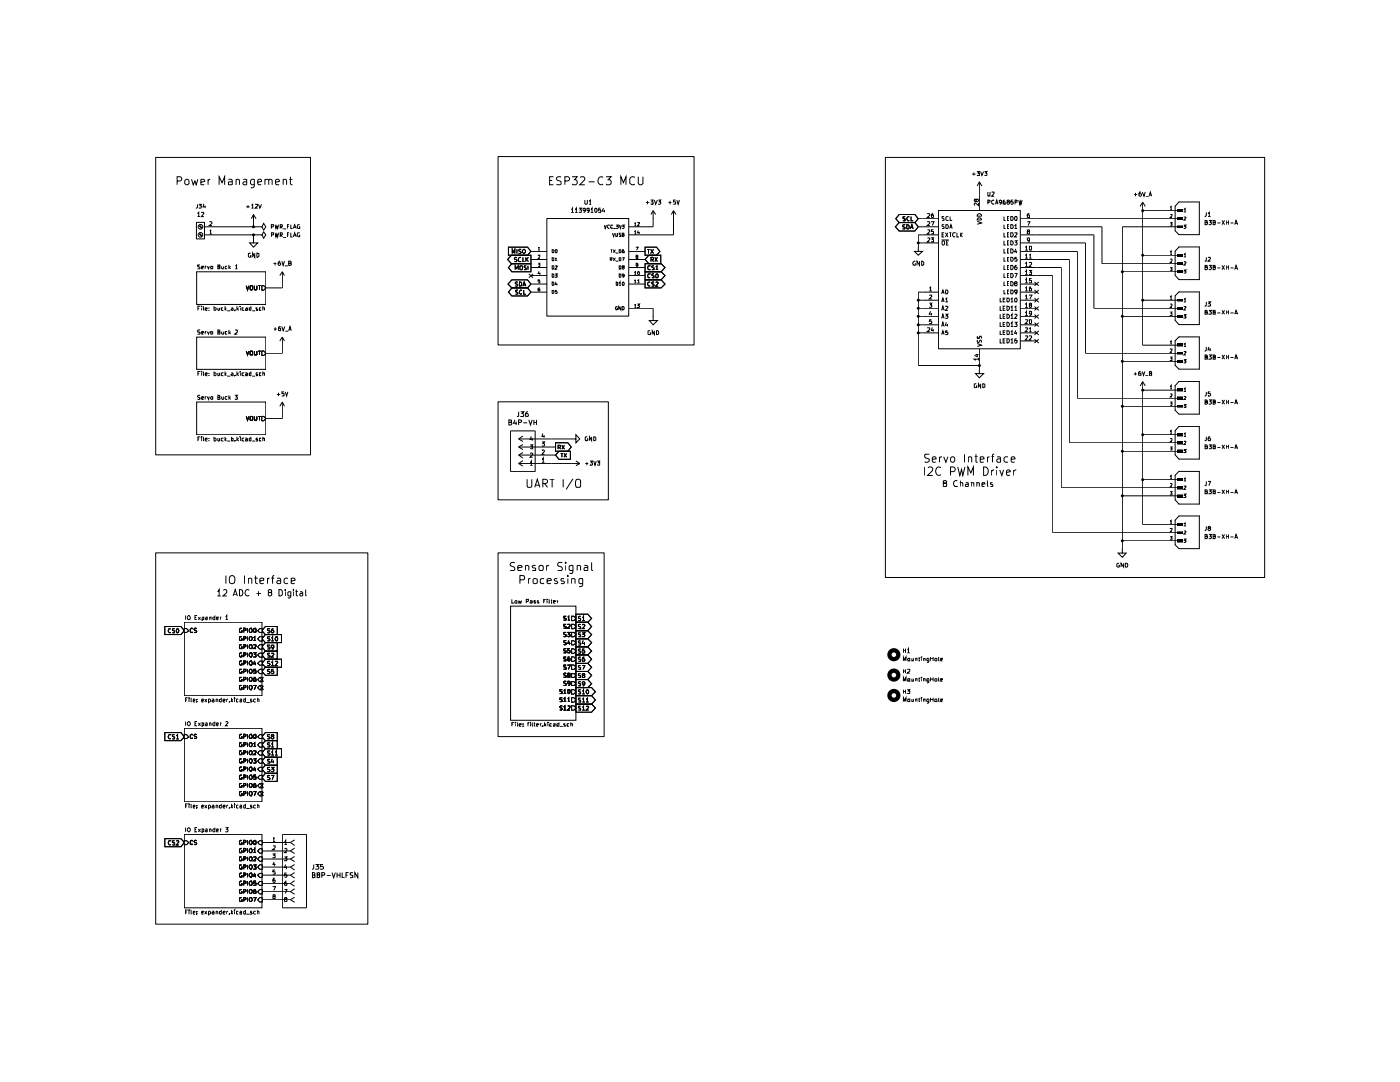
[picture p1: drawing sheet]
<svg xmlns="http://www.w3.org/2000/svg" width="279mm" height="216mm" viewBox="0 0 279 216" stroke-linecap="round" stroke-linejoin="round" font-family="sans-serif">
<path d="M49.1 83.1l.3 .8 .3-.8M49.9 83.2h.5l-.1 .7-.4-.1zM50.8 83.1v.8h.4l.1-.8M51.5 83.1h.5M51.8 83.1v.8M52.3 83.1h.3l.4 .4-.4 .4h-.3z" fill="none" stroke="#000" stroke-width=".2"/>
<path d="M52.3 70.1h.3l.4 .4-.4 .4h-.3z" fill="#fff"/>
<path d="M49.1 70.1l.3 .7 .3-.7M49.9 70.1h.5l-.1 .7-.4-.1zM50.8 70.1v.7l.5-.1v-.6M51.5 70.1h.5M51.8 70.1v.7M52.3 70.1h.3l.4 .4-.4 .4h-.3z" fill="none" stroke="#000" stroke-width=".2"/>
<path d="M52.3 57h.3l.4 .4-.4 .5h-.3z" fill="#fff"/>
<path d="M49.1 57l.3 .9 .3-.9M49.9 57.1h.5v.6l-.2 .2-.3-.2zM50.8 57v.7l.1 .2 .4-.2v-.7M51.5 57h.5M51.8 57v.9M52.3 57h.3l.4 .4-.4 .5h-.3z" fill="none" stroke="#000" stroke-width=".2"/>
<path d="M36.8 167.8h.4l.4 .3-.4 .4h-.4z" fill="#fff"/>
<path d="M36.8 167.8h.4l.4 .3-.4 .4h-.4zM38.5 167.8l-.3-.1-.2 .2v.5l.2 .1 .3-.1M39.2 167.8l-.3-.1-.2 .2 .5 .5-.1 .1-.4-.1" fill="none" stroke="#000" stroke-width=".2"/>
<path d="M51.4 168.1l.5-.3h.4v.7h-.4z" fill="#fff"/>
<path d="M48.2 167.8l-.2-.1-.2 .2 .1 .5h.4v-.2h-.2M48.6 168.1h.4l.1-.3-.5-.1v.8M49.4 167.7v.8M49.7 167.9l.5-.2 .1 .2-.1 .6-.5-.2zM50.7 167.8l.2-.1 .2 .2v.5l-.2 .1a.48 .48 0 0 1-.2-.7zM51.4 168.1l.5-.3h.4v.7h-.4z" fill="none" stroke="#000" stroke-width=".2"/>
<path d="M51.9 169.4h.4v.8h-.4l-.5-.4z" fill="#fff"/>
<path d="M48.2 169.4l-.2-.1-.2 .2 .1 .6h.4v-.3h-.2M48.6 169.8l.5-.1v-.3l-.5-.1v.8M49.4 169.3v.8M50 169.3a.43 .43 0 0 1 .3 .5 .43 .43 0 0 1-.4 .3h-.1a.52 .52 0 0 1 .2-.8zM50.6 169.5l.2-.2v.8M50.6 170.1h.5M51.9 169.4h.4v.8h-.4l-.5-.4z" fill="none" stroke="#000" stroke-width=".2"/>
<path d="M51.9 171h.4v.8h-.4l-.5-.4z" fill="#fff"/>
<g fill="none" stroke="#000" stroke-width=".2">
<path d="M48.2 171h-.3l-.1 .2 .1 .5h.4v-.3h-.2M48.6 171.4l.5-.1-.1-.3h-.4v.7M49.4 171v.7M50.6 171.1h.5v.2l-.5 .4h.5M51.9 171h.4v.8h-.4l-.5-.4z"/>
<circle cx="50" cy="171.3" r=".36"/>
</g>
<path d="M51.9 172.6h.4v.8h-.4l-.5-.4z" fill="#fff"/>
<path d="M48.2 172.6h-.3l-.1 .2v.4l.2 .2h.3v-.4h-.2M48.6 173l.5-.1-.1-.3h-.4v.8M49.4 172.6v.8M49.9 172.6a.46 .46 0 0 1 .5 .3 .46 .46 0 0 1-.2 .5 .47 .47 0 0 1-.5-.3 .47 .47 0 0 1 .2-.5zM50.6 172.6h.5l-.3 .3 .3 .1v.4h-.5M51.9 172.6h.4v.8h-.4l-.5-.4z" fill="none" stroke="#000" stroke-width=".2"/>
<path d="M51.4 174.6l.5-.3h.4v.7h-.4z" fill="#fff"/>
<path d="M48.2 174.3l-.2-.1-.2 .2 .1 .6h.4v-.3h-.2M48.6 174.6h.4l.1-.3-.5-.1v.8M49.4 174.2v.8M49.7 174.5l.5-.3 .1 .3-.1 .5-.5-.2zM50.8 174.2l-.2 .6h.5M51 174.5v.5M51.4 174.6l.5-.3h.4v.7h-.4z" fill="none" stroke="#000" stroke-width=".2"/>
<path d="M51.9 175.9h.4v.8h-.4l-.5-.4z" fill="#fff"/>
<path d="M48.2 175.9l-.2-.1-.2 .3 .1 .6 .4-.1v-.3h-.2M48.6 176.2h.5v-.3l-.5-.1v.9M49.4 175.8v.9M50 175.8a.43 .43 0 0 1 .3 .5 .43 .43 0 0 1-.4 .4l-.1-.1a.52 .52 0 0 1 .2-.8zM51.1 175.8h-.4l-.1 .4h.5v.4h-.5M51.9 175.9h.4v.8h-.4l-.5-.4z" fill="none" stroke="#000" stroke-width=".2"/>
<path d="M51.9 177.5h.4v.9h-.4l-.5-.5z" fill="#fff"/>
<g fill="none" stroke="#000" stroke-width=".2">
<path d="M48.2 177.5h-.3l-.1 .2 .1 .6 .4-.1v-.3h-.2M48.6 177.9l.5-.1-.1-.3h-.4v.8M49.4 177.5v.8M51 177.5h-.2l-.2 .6 .1 .2 .4-.1v-.4h-.2l-.3 .1M51.9 177.5h.4v.9h-.4l-.5-.5z"/>
<circle cx="50" cy="177.9" r=".36"/>
</g>
<path d="M51.9 179.1h.4v.9h-.4l-.5-.5z" fill="#fff"/>
<g fill="none" stroke="#000" stroke-width=".2">
<path d="M48.2 179.1h-.3l-.1 .2 .1 .6h.4v-.4h-.2M48.6 179.5h.5v-.3l-.5-.1v.8M49.4 179.1v.8M50.6 179.1h.5l-.3 .8M51.4 179.5l.5-.4h.4v.9h-.4z"/>
<circle cx="50" cy="179.5" r=".36"/>
</g>
<path d="M36.8 146.6h.4l.4 .4-.4 .4h-.4z" fill="#fff"/>
<path d="M36.8 146.6h.4l.4 .4-.4 .4h-.4zM38.5 146.6l-.3-.1-.2 .3v.4l.2 .2 .3-.1M39.2 146.6l-.3-.1-.2 .2 .5 .5-.1 .2-.4-.1" fill="none" stroke="#000" stroke-width=".2"/>
<path d="M51.9 146.6h.4v.8h-.4l-.5-.4z" fill="#fff"/>
<path d="M48.2 146.6l-.2-.1-.2 .3 .1 .5h.4v-.3h-.2M48.6 146.9h.4l.1-.3-.5-.1v.9M49.4 146.5v.9M50 146.5a.43 .43 0 0 1 .3 .4 .43 .43 0 0 1-.3 .5l-.2-.1a.52 .52 0 0 1 .2-.8zM50.7 146.6l.2-.1 .2 .2v.5l-.2 .2a.48 .48 0 0 1-.2-.8zM51.4 147l.5-.4h.4v.8h-.4z" fill="none" stroke="#000" stroke-width=".2"/>
<path d="M51.9 148.2h.4v.9h-.4l-.5-.5z" fill="#fff"/>
<g fill="none" stroke="#000" stroke-width=".2">
<path d="M48.2 148.2h-.3l-.1 .2 .1 .6 .4-.1v-.3h-.2M48.6 148.6l.5-.1v-.3h-.5v.8M49.4 148.2v.8M50.6 148.4l.2-.2v.8M50.6 149h.5M51.9 148.2h.4v.9h-.4l-.5-.5z"/>
<circle cx="50" cy="148.6" r=".36"/>
</g>
<path d="M51.9 149.8h.4v.9h-.4l-.5-.5z" fill="#fff"/>
<g fill="none" stroke="#000" stroke-width=".2">
<path d="M48.2 149.8h-.3l-.1 .2 .1 .6 .4-.1v-.3h-.2M48.6 150.2h.5l-.1-.4h-.4v.8M49.4 149.8v.8M50.6 149.9h.5v.3l-.5 .4h.5M51.9 149.8h.4v.9h-.4l-.5-.5z"/>
<circle cx="50" cy="150.2" r=".36"/>
</g>
<path d="M51.9 151.4h.4v.9h-.4l-.5-.5z" fill="#fff"/>
<path d="M48.2 151.4h-.3l-.1 .2 .1 .6h.4v-.3h-.2M48.6 151.8h.5l-.1-.4h-.4v.9M49.4 151.4v.9M49.9 151.4a.46 .46 0 0 1 .5 .4 .46 .46 0 0 1-.2 .5 .47 .47 0 0 1-.5-.4 .47 .47 0 0 1 .2-.5zM50.6 151.4h.5l-.3 .4h.3v.4h-.5M51.9 151.4h.4v.9h-.4l-.5-.5z" fill="none" stroke="#000" stroke-width=".2"/>
<path d="M51.4 153.5l.5-.4h.4v.8h-.4z" fill="#fff"/>
<path d="M48.2 153.1l-.2-.1-.2 .3 .1 .5h.4v-.3h-.2M48.6 153.5h.4l.1-.4-.5-.1v.9M49.4 153v.9M50 153h.2l.1 .3-.1 .6-.5-.3v-.3zM50.8 153l-.2 .6h.5M51 153.3v.6M51.4 153.5l.5-.4h.4v.8h-.4z" fill="none" stroke="#000" stroke-width=".2"/>
<path d="M51.9 154.7h.4v.8h-.4l-.5-.3z" fill="#fff"/>
<path d="M48.2 154.7l-.2-.1-.2 .3 .1 .6 .4-.1v-.2h-.2M48.6 155.1h.5v-.4l-.5-.1v.9M49.4 154.6v.9M50 154.6a.43 .43 0 0 1 .3 .5 .43 .43 0 0 1-.4 .4l-.1-.1a.52 .52 0 0 1 .2-.8zM51.1 154.6h-.4l-.1 .5h.5v.3h-.5M51.9 154.7h.4v.8h-.4l-.5-.3z" fill="none" stroke="#000" stroke-width=".2"/>
<path d="M51.9 156.3h.4v.9h-.4l-.5-.4z" fill="#fff"/>
<g fill="none" stroke="#000" stroke-width=".2">
<path d="M48.2 156.3h-.3l-.1 .2 .1 .6 .4-.1v-.2h-.2M48.6 156.8l.5-.1-.1-.4h-.4v.8M49.4 156.3v.8M51 156.3h-.2l-.2 .4 .1 .4h.3l.1-.4-.3-.1-.2 .2M51.9 156.3h.4v.9h-.4l-.5-.4z"/>
<circle cx="50" cy="156.7" r=".36"/>
</g>
<path d="M51.9 157.9h.4v.9h-.4l-.5-.4z" fill="#fff"/>
<path d="M48.2 157.9h-.3l-.1 .2v.4l.2 .3 .3-.1v-.3h-.2M48.6 158.4l.5-.1-.1-.4h-.4v.9M49.4 157.9v.9M49.9 157.9a.46 .46 0 0 1 .5 .4 .46 .46 0 0 1-.2 .5 .47 .47 0 0 1-.5-.3 .47 .47 0 0 1 .2-.6zM50.6 157.9h.5l-.3 .9M51.9 157.9h.4v.9h-.4l-.5-.4z" fill="none" stroke="#000" stroke-width=".2"/>
<path d="M36.8 125.4h.4l.4 .5-.4 .3h-.4z" fill="#fff"/>
<path d="M36.8 125.4h.4l.4 .5-.4 .3h-.4zM38.5 125.4l-.3-.1-.2 .3 .1 .6 .4-.1M39.2 125.4l-.3-.1-.2 .2 .1 .3 .4 .1v.3h-.5" fill="none" stroke="#000" stroke-width=".2"/>
<path d="M51.9 125.4h.4v.8h-.4l-.5-.3z" fill="#fff"/>
<path d="M48.2 125.4l-.2-.1-.2 .3 .1 .6 .4-.1v-.2h-.2M48.6 125.8h.5v-.4l-.5-.1v.9M49.4 125.3v.9M50 125.3a.43 .43 0 0 1 .3 .5 .43 .43 0 0 1-.4 .4l-.1-.1a.52 .52 0 0 1 .2-.8zM50.7 125.4l.2-.1 .2 .2-.1 .7-.3-.1zM51.9 125.4h.4v.8h-.4l-.5-.3z" fill="none" stroke="#000" stroke-width=".2"/>
<path d="M51.9 127h.4v.9h-.4l-.5-.4z" fill="#fff"/>
<g fill="none" stroke="#000" stroke-width=".2">
<path d="M48.2 127h-.3l-.1 .2 .1 .6 .4-.1v-.2h-.2M48.6 127.5l.5-.1-.1-.4h-.4v.8M49.4 127v.8M50.6 127.2l.2-.2v.8M50.6 127.8h.5M51.9 127h.4v.9h-.4l-.5-.4z"/>
<circle cx="50" cy="127.4" r=".36"/>
</g>
<path d="M51.9 128.7h.4v.8h-.4l-.5-.4z" fill="#fff"/>
<g fill="none" stroke="#000" stroke-width=".2">
<path d="M48.2 128.7h-.3l-.1 .1 .1 .6h.4v-.3h-.2M48.6 129.1l.5-.1v-.3h-.5v.7M49.4 128.7v.7M50.6 128.7h.5v.3l-.5 .4h.5M51.4 129.1l.5-.4h.4v.8h-.4z"/>
<circle cx="50" cy="129" r=".36"/>
</g>
<path d="M51.4 130.7l.5-.4h.4v.8h-.4z" fill="#fff"/>
<path d="M48.2 130.3h-.2l-.2 .1 .1 .6h.4v-.2h-.2M48.6 130.7h.4l.1-.4h-.5v.8M49.4 130.3v.8M49.8 130.3h.4l.1 .2-.1 .6-.5-.2zM50.6 130.3h.5l-.3 .3 .3 .1v.3h-.5M51.4 130.7l.5-.4h.4v.8h-.4z" fill="none" stroke="#000" stroke-width=".2"/>
<path d="M51.9 132h.4v.7h-.4l-.5-.3z" fill="#fff"/>
<path d="M48.2 132l-.2-.1-.2 .2 .1 .5h.4v-.2h-.2M48.6 132.3h.4l.1-.3-.5-.1v.8M49.4 131.9v.8M50 131.9a.43 .43 0 0 1 .3 .4 .43 .43 0 0 1-.3 .4l-.2-.1a.52 .52 0 0 1 .2-.7zM50.8 131.9l-.2 .6h.5M51 132.2v.5M51.9 132h.4v.7h-.4l-.5-.3z" fill="none" stroke="#000" stroke-width=".2"/>
<path d="M51.9 133.6h.4v.8h-.4l-.5-.4z" fill="#fff"/>
<g fill="none" stroke="#000" stroke-width=".2">
<path d="M48.2 133.6h-.3l-.1 .1 .1 .6 .4-.1v-.2h-.2M48.6 134l.5-.1v-.3h-.5v.7M49.4 133.6v.7M51.1 133.6h-.4l-.1 .3h.5v.3h-.5M51.4 134l.5-.4h.4v.8h-.4z"/>
<circle cx="50" cy="133.9" r=".36"/>
</g>
<path d="M51.9 135.2h.4v.8h-.4l-.5-.4z" fill="#fff"/>
<g fill="none" stroke="#000" stroke-width=".2">
<path d="M48.2 135.2h-.3l-.1 .1 .1 .6 .4-.1v-.2h-.2M48.6 135.6l.5-.1v-.2l-.5-.1v.7M49.4 135.2v.7M51 135.2h-.2l-.2 .3 .1 .4h.3l.1-.4-.3-.1-.2 .2M51.4 135.6l.5-.4h.4v.8h-.4z"/>
<circle cx="50" cy="135.5" r=".36"/>
</g>
<path d="M51.9 136.8h.4v.8h-.4l-.5-.4z" fill="#fff"/>
<path d="M48.2 136.8h-.3l-.1 .1v.5l.2 .2 .3-.1v-.3h-.2M48.6 137.2h.4l.1-.3-.5-.1v.8M49.4 136.8v.8M49.8 136.9l.1-.1a.46 .46 0 0 1 .5 .3 .46 .46 0 0 1-.2 .5 .47 .47 0 0 1-.4-.3 .47 .47 0 0 1 0-.4zM50.6 136.8h.5l-.3 .8M51.9 136.8h.4v.8h-.4l-.5-.4z" fill="none" stroke="#000" stroke-width=".2"/>
<path d="M114.1 123h.4l.4 .4-.4 .4h-.4z" fill="#fff"/>
<path d="M113 123l-.5 .1 .1 .2 .4 .2-.1 .2h-.4M113.3 123.1l.2-.1v.7M113.3 123.7h.4M114.1 123h.4l.4 .4-.4 .4h-.4z" fill="none" stroke="#000" stroke-width=".2"/>
<path d="M114.1 124.6h.4l.4 .4-.4 .4h-.4z" fill="#fff"/>
<path d="M113 124.6h-.4l-.1 .2 .5 .3v.2h-.5M113.3 124.7l.4-.1v.3l-.5 .4h.5M114.1 124.6h.4l.4 .4-.4 .4h-.4z" fill="none" stroke="#000" stroke-width=".2"/>
<path d="M114.1 126.2h.4l.4 .4-.4 .4h-.4z" fill="#fff"/>
<path d="M113 126.2h-.4l-.1 .2 .1 .2 .4 .1v.3h-.5M113.2 126.2h.5l-.2 .3 .2 .1v.4h-.5M114.1 126.2h.4l.4 .4-.4 .4h-.4z" fill="none" stroke="#000" stroke-width=".2"/>
<path d="M114.1 127.9h.4l.4 .3-.4 .5h-.4z" fill="#fff"/>
<path d="M113 127.9l-.4-.1-.1 .2 .1 .2 .4 .1v.3h-.5M113.5 127.8l-.2 .6h.5M113.7 128.1v.6M114.1 127.9h.4l.4 .3-.4 .5h-.4z" fill="none" stroke="#000" stroke-width=".2"/>
<path d="M114.1 129.5h.4l.4 .4-.4 .4h-.4z" fill="#fff"/>
<path d="M113 129.5l-.4-.1-.1 .2 .1 .2 .4 .1v.3l-.5 .1M113.7 129.4h-.4v.4h.4v.4h-.4M114.1 129.5h.4l.4 .4-.4 .4h-.4z" fill="none" stroke="#000" stroke-width=".2"/>
<path d="M114.1 131.1h.4l.4 .4-.4 .5h-.4z" fill="#fff"/>
<path d="M113 131.1h-.4l-.1 .2 .5 .3v.2l-.5 .1M113.7 131.1h-.3l-.1 .2v.5h.4v-.4h-.3l-.1 .1M114.1 131.1h.4l.4 .4-.4 .5h-.4z" fill="none" stroke="#000" stroke-width=".2"/>
<path d="M114.1 132.7h.4l.4 .4-.4 .5h-.4z" fill="#fff"/>
<path d="M113 132.7h-.4l-.1 .2 .1 .2 .4 .1v.3h-.5M113.2 132.7h.6l-.4 .9M114.1 132.7h.4l.4 .4-.4 .5h-.4z" fill="none" stroke="#000" stroke-width=".2"/>
<path d="M114.1 134.4h.4l.4 .3-.4 .5h-.4z" fill="#fff"/>
<path d="M113 134.4l-.4-.1-.1 .2 .1 .2 .4 .1v.3h-.5M113.4 134.7v-.4l.3 .1v.3h-.4l.1 .5 .3-.1v-.4h-.1M114.1 134.4h.4l.4 .3-.4 .5h-.4z" fill="none" stroke="#000" stroke-width=".2"/>
<path d="M114.1 136h.4l.4 .4-.4 .4h-.4z" fill="#fff"/>
<path d="M113 136l-.4-.1-.1 .2 .1 .3h.4l-.1 .4h-.4M113.7 136.3v.1h-.3l-.1-.4h.4v.6l-.3 .2M114.1 136h.4l.4 .4-.4 .4h-.4z" fill="none" stroke="#000" stroke-width=".2"/>
<path d="M114.1 137.6h.4l.4 .4-.4 .5h-.4z" fill="#fff"/>
<path d="M112.2 137.6l-.5 .1 .1 .3 .4 .1-.1 .3h-.4M112.5 137.8l.2-.2v.8M112.5 138.4h.5M113.3 137.7h.4v.7h-.3l-.1-.2zM114.1 137.6h.4l.4 .4-.4 .5h-.4z" fill="none" stroke="#000" stroke-width=".2"/>
<path d="M114.1 139.2h.4l.4 .5-.4 .4h-.4z" fill="#fff"/>
<path d="M112.2 139.2h-.4l-.1 .2 .1 .2 .3 .1 .1 .2-.5 .1M112.5 139.5l.2-.3v.8M112.5 140h.5M113.3 139.5l.2-.3v.8M113.3 140h.4M114.1 139.2h.4l.4 .5-.4 .4h-.4z" fill="none" stroke="#000" stroke-width=".2"/>
<path d="M114.1 140.8h.4l.4 .5-.4 .4h-.4z" fill="#fff"/>
<path d="M112.2 140.9l-.3-.1-.2 .2 .5 .5-.1 .2-.4-.1M112.5 141.1l.2-.3v.9M112.5 141.7h.5M113.3 140.9h.4v.3l-.5 .5h.5M114.1 140.8h.4l.4 .5-.4 .4h-.4z" fill="none" stroke="#000" stroke-width=".2"/>
<path d="M52.3 83.1h.3l.4 .4-.4 .4h-.3z" fill="#fff"/>
<path d="M39.2 80.2h13.8v6.5h-13.8zM49.1 83.1l.3 .8 .3-.8M49.9 83.2h.5l-.1 .7-.4-.1zM50.8 83.1v.8h.4l.1-.8M51.5 83.1h.5M51.8 83.1v.8M52.3 83.1h.3l.4 .4-.4 .4h-.3z" fill="none" stroke="#000" stroke-width=".2"/>
<path d="M52.3 70.1h.3l.4 .4-.4 .4h-.3z" fill="#fff"/>
<path d="M39.2 67.3h13.8v6.4h-13.8zM49.1 70.1l.3 .7 .3-.7M49.9 70.1h.5l-.1 .7-.4-.1zM50.8 70.1v.7l.5-.1v-.6M51.5 70.1h.5M51.8 70.1v.7M52.3 70.1h.3l.4 .4-.4 .4h-.3z" fill="none" stroke="#000" stroke-width=".2"/>
<path d="M52.3 57h.3l.4 .4-.4 .5h-.3z" fill="#fff"/>
<path d="M39.2 54.2h13.8v6.5h-13.8zM49.1 57l.3 .9 .3-.9M49.9 57.1h.5v.6l-.2 .2-.3-.2zM50.8 57v.7l.1 .2 .4-.2v-.7M51.5 57h.5M51.8 57v.9M52.3 57h.3l.4 .4-.4 .5h-.3z" fill="none" stroke="#000" stroke-width=".2"/>
<path d="M36.8 167.8h.4l.4 .3-.4 .4h-.4z" fill="#fff"/>
<path d="M36.8 167.8h.4l.4 .3-.4 .4h-.4zM38.5 167.8l-.3-.1-.2 .2v.5l.2 .1 .3-.1M39.2 167.8l-.3-.1-.2 .2 .5 .5-.1 .1-.4-.1" fill="none" stroke="#000" stroke-width=".2"/>
<path d="M51.4 168.1l.5-.3h.4v.7h-.4z" fill="#fff"/>
<path d="M48.2 167.8l-.2-.1-.2 .2 .1 .5h.4v-.2h-.2M48.6 168.1h.4l.1-.3-.5-.1v.8M49.4 167.7v.8M49.7 167.9l.5-.2 .1 .2-.1 .6-.5-.2zM50.7 167.8l.2-.1 .2 .2v.5l-.2 .1a.48 .48 0 0 1-.2-.7zM51.4 168.1l.5-.3h.4v.7h-.4z" fill="none" stroke="#000" stroke-width=".2"/>
<path d="M51.9 169.4h.4v.8h-.4l-.5-.4z" fill="#fff"/>
<path d="M48.2 169.4l-.2-.1-.2 .2 .1 .6h.4v-.3h-.2M48.6 169.8l.5-.1v-.3l-.5-.1v.8M49.4 169.3v.8M50 169.3a.43 .43 0 0 1 .3 .5 .43 .43 0 0 1-.4 .3h-.1a.52 .52 0 0 1 .2-.8zM50.6 169.5l.2-.2v.8M50.6 170.1h.5M51.9 169.4h.4v.8h-.4l-.5-.4z" fill="none" stroke="#000" stroke-width=".2"/>
<path d="M51.9 171h.4v.8h-.4l-.5-.4z" fill="#fff"/>
<g fill="none" stroke="#000" stroke-width=".2">
<path d="M48.2 171h-.3l-.1 .2 .1 .5h.4v-.3h-.2M48.6 171.4l.5-.1-.1-.3h-.4v.7M49.4 171v.7M50.6 171.1h.5v.2l-.5 .4h.5M51.9 171h.4v.8h-.4l-.5-.4z"/>
<circle cx="50" cy="171.3" r=".36"/>
</g>
<path d="M51.9 172.6h.4v.8h-.4l-.5-.4z" fill="#fff"/>
<path d="M48.2 172.6h-.3l-.1 .2v.4l.2 .2h.3v-.4h-.2M48.6 173l.5-.1-.1-.3h-.4v.8M49.4 172.6v.8M49.9 172.6a.46 .46 0 0 1 .5 .3 .46 .46 0 0 1-.2 .5 .47 .47 0 0 1-.5-.3 .47 .47 0 0 1 .2-.5zM50.6 172.6h.5l-.3 .3 .3 .1v.4h-.5M51.9 172.6h.4v.8h-.4l-.5-.4z" fill="none" stroke="#000" stroke-width=".2"/>
<path d="M51.4 174.6l.5-.3h.4v.7h-.4z" fill="#fff"/>
<path d="M48.2 174.3l-.2-.1-.2 .2 .1 .6h.4v-.3h-.2M48.6 174.6h.4l.1-.3-.5-.1v.8M49.4 174.2v.8M49.7 174.5l.5-.3 .1 .3-.1 .5-.5-.2zM50.8 174.2l-.2 .6h.5M51 174.5v.5M51.4 174.6l.5-.3h.4v.7h-.4z" fill="none" stroke="#000" stroke-width=".2"/>
<path d="M51.9 175.9h.4v.8h-.4l-.5-.4z" fill="#fff"/>
<path d="M48.2 175.9l-.2-.1-.2 .3 .1 .6 .4-.1v-.3h-.2M48.6 176.2h.5v-.3l-.5-.1v.9M49.4 175.8v.9M50 175.8a.43 .43 0 0 1 .3 .5 .43 .43 0 0 1-.4 .4l-.1-.1a.52 .52 0 0 1 .2-.8zM51.1 175.8h-.4l-.1 .4h.5v.4h-.5M51.9 175.9h.4v.8h-.4l-.5-.4z" fill="none" stroke="#000" stroke-width=".2"/>
<path d="M51.9 177.5h.4v.9h-.4l-.5-.5z" fill="#fff"/>
<g fill="none" stroke="#000" stroke-width=".2">
<path d="M48.2 177.5h-.3l-.1 .2 .1 .6 .4-.1v-.3h-.2M48.6 177.9l.5-.1-.1-.3h-.4v.8M49.4 177.5v.8M51 177.5h-.2l-.2 .6 .1 .2 .4-.1v-.4h-.2l-.3 .1M51.9 177.5h.4v.9h-.4l-.5-.5z"/>
<circle cx="50" cy="177.9" r=".36"/>
</g>
<path d="M51.9 179.1h.4v.9h-.4l-.5-.5z" fill="#fff"/>
<g fill="none" stroke="#000" stroke-width=".2">
<path d="M36.8 166.5h15.5v14.6h-15.5zM48.2 179.1h-.3l-.1 .2 .1 .6h.4v-.4h-.2M48.6 179.5h.5v-.3l-.5-.1v.8M49.4 179.1v.8M50.6 179.1h.5l-.3 .8M51.4 179.5l.5-.4h.4v.9h-.4z"/>
<circle cx="50" cy="179.5" r=".36"/>
</g>
<path d="M36.8 146.6h.4l.4 .4-.4 .4h-.4z" fill="#fff"/>
<path d="M36.8 146.6h.4l.4 .4-.4 .4h-.4zM38.5 146.6l-.3-.1-.2 .3v.4l.2 .2 .3-.1M39.2 146.6l-.3-.1-.2 .2 .5 .5-.1 .2-.4-.1" fill="none" stroke="#000" stroke-width=".2"/>
<path d="M51.9 146.6h.4v.8h-.4l-.5-.4z" fill="#fff"/>
<path d="M48.2 146.6l-.2-.1-.2 .3 .1 .5h.4v-.3h-.2M48.6 146.9h.4l.1-.3-.5-.1v.9M49.4 146.5v.9M50 146.5a.43 .43 0 0 1 .3 .4 .43 .43 0 0 1-.3 .5l-.2-.1a.52 .52 0 0 1 .2-.8zM50.7 146.6l.2-.1 .2 .2v.5l-.2 .2a.48 .48 0 0 1-.2-.8zM51.4 147l.5-.4h.4v.8h-.4z" fill="none" stroke="#000" stroke-width=".2"/>
<path d="M51.9 148.2h.4v.9h-.4l-.5-.5z" fill="#fff"/>
<g fill="none" stroke="#000" stroke-width=".2">
<path d="M48.2 148.2h-.3l-.1 .2 .1 .6 .4-.1v-.3h-.2M48.6 148.6l.5-.1v-.3h-.5v.8M49.4 148.2v.8M50.6 148.4l.2-.2v.8M50.6 149h.5M51.9 148.2h.4v.9h-.4l-.5-.5z"/>
<circle cx="50" cy="148.6" r=".36"/>
</g>
<path d="M51.9 149.8h.4v.9h-.4l-.5-.5z" fill="#fff"/>
<g fill="none" stroke="#000" stroke-width=".2">
<path d="M48.2 149.8h-.3l-.1 .2 .1 .6 .4-.1v-.3h-.2M48.6 150.2h.5l-.1-.4h-.4v.8M49.4 149.8v.8M50.6 149.9h.5v.3l-.5 .4h.5M51.9 149.8h.4v.9h-.4l-.5-.5z"/>
<circle cx="50" cy="150.2" r=".36"/>
</g>
<path d="M51.9 151.4h.4v.9h-.4l-.5-.5z" fill="#fff"/>
<path d="M48.2 151.4h-.3l-.1 .2 .1 .6h.4v-.3h-.2M48.6 151.8h.5l-.1-.4h-.4v.9M49.4 151.4v.9M49.9 151.4a.46 .46 0 0 1 .5 .4 .46 .46 0 0 1-.2 .5 .47 .47 0 0 1-.5-.4 .47 .47 0 0 1 .2-.5zM50.6 151.4h.5l-.3 .4h.3v.4h-.5M51.9 151.4h.4v.9h-.4l-.5-.5z" fill="none" stroke="#000" stroke-width=".2"/>
<path d="M51.4 153.5l.5-.4h.4v.8h-.4z" fill="#fff"/>
<path d="M48.2 153.1l-.2-.1-.2 .3 .1 .5h.4v-.3h-.2M48.6 153.5h.4l.1-.4-.5-.1v.9M49.4 153v.9M50 153h.2l.1 .3-.1 .6-.5-.3v-.3zM50.8 153l-.2 .6h.5M51 153.3v.6M51.4 153.5l.5-.4h.4v.8h-.4z" fill="none" stroke="#000" stroke-width=".2"/>
<path d="M51.9 154.7h.4v.8h-.4l-.5-.3z" fill="#fff"/>
<path d="M48.2 154.7l-.2-.1-.2 .3 .1 .6 .4-.1v-.2h-.2M48.6 155.1h.5v-.4l-.5-.1v.9M49.4 154.6v.9M50 154.6a.43 .43 0 0 1 .3 .5 .43 .43 0 0 1-.4 .4l-.1-.1a.52 .52 0 0 1 .2-.8zM51.1 154.6h-.4l-.1 .5h.5v.3h-.5M51.9 154.7h.4v.8h-.4l-.5-.3z" fill="none" stroke="#000" stroke-width=".2"/>
<path d="M51.9 156.3h.4v.9h-.4l-.5-.4z" fill="#fff"/>
<g fill="none" stroke="#000" stroke-width=".2">
<path d="M48.2 156.3h-.3l-.1 .2 .1 .6 .4-.1v-.2h-.2M48.6 156.8l.5-.1-.1-.4h-.4v.8M49.4 156.3v.8M51 156.3h-.2l-.2 .4 .1 .4h.3l.1-.4-.3-.1-.2 .2M51.9 156.3h.4v.9h-.4l-.5-.4z"/>
<circle cx="50" cy="156.7" r=".36"/>
</g>
<path d="M51.9 157.9h.4v.9h-.4l-.5-.4z" fill="#fff"/>
<path d="M36.8 145.3h15.5v14.7h-15.5zM48.2 157.9h-.3l-.1 .2v.4l.2 .3 .3-.1v-.3h-.2M48.6 158.4l.5-.1-.1-.4h-.4v.9M49.4 157.9v.9M49.9 157.9a.46 .46 0 0 1 .5 .4 .46 .46 0 0 1-.2 .5 .47 .47 0 0 1-.5-.3 .47 .47 0 0 1 .2-.6zM50.6 157.9h.5l-.3 .9M51.9 157.9h.4v.9h-.4l-.5-.4z" fill="none" stroke="#000" stroke-width=".2"/>
<path d="M36.8 125.4h.4l.4 .5-.4 .3h-.4z" fill="#fff"/>
<path d="M36.8 125.4h.4l.4 .5-.4 .3h-.4zM38.5 125.4l-.3-.1-.2 .3 .1 .6 .4-.1M39.2 125.4l-.3-.1-.2 .2 .1 .3 .4 .1v.3h-.5" fill="none" stroke="#000" stroke-width=".2"/>
<path d="M51.9 125.4h.4v.8h-.4l-.5-.3z" fill="#fff"/>
<path d="M48.2 125.4l-.2-.1-.2 .3 .1 .6 .4-.1v-.2h-.2M48.6 125.8h.5v-.4l-.5-.1v.9M49.4 125.3v.9M50 125.3a.43 .43 0 0 1 .3 .5 .43 .43 0 0 1-.4 .4l-.1-.1a.52 .52 0 0 1 .2-.8zM50.7 125.4l.2-.1 .2 .2-.1 .7-.3-.1zM51.9 125.4h.4v.8h-.4l-.5-.3z" fill="none" stroke="#000" stroke-width=".2"/>
<path d="M51.9 127h.4v.9h-.4l-.5-.4z" fill="#fff"/>
<g fill="none" stroke="#000" stroke-width=".2">
<path d="M48.2 127h-.3l-.1 .2 .1 .6 .4-.1v-.2h-.2M48.6 127.5l.5-.1-.1-.4h-.4v.8M49.4 127v.8M50.6 127.2l.2-.2v.8M50.6 127.8h.5M51.9 127h.4v.9h-.4l-.5-.4z"/>
<circle cx="50" cy="127.4" r=".36"/>
</g>
<path d="M51.9 128.7h.4v.8h-.4l-.5-.4z" fill="#fff"/>
<g fill="none" stroke="#000" stroke-width=".2">
<path d="M48.2 128.7h-.3l-.1 .1 .1 .6h.4v-.3h-.2M48.6 129.1l.5-.1v-.3h-.5v.7M49.4 128.7v.7M50.6 128.7h.5v.3l-.5 .4h.5M51.4 129.1l.5-.4h.4v.8h-.4z"/>
<circle cx="50" cy="129" r=".36"/>
</g>
<path d="M51.4 130.7l.5-.4h.4v.8h-.4z" fill="#fff"/>
<path d="M48.2 130.3h-.2l-.2 .1 .1 .6h.4v-.2h-.2M48.6 130.7h.4l.1-.4h-.5v.8M49.4 130.3v.8M49.8 130.3h.4l.1 .2-.1 .6-.5-.2zM50.6 130.3h.5l-.3 .3 .3 .1v.3h-.5M51.4 130.7l.5-.4h.4v.8h-.4z" fill="none" stroke="#000" stroke-width=".2"/>
<path d="M51.9 132h.4v.7h-.4l-.5-.3z" fill="#fff"/>
<path d="M48.2 132l-.2-.1-.2 .2 .1 .5h.4v-.2h-.2M48.6 132.3h.4l.1-.3-.5-.1v.8M49.4 131.9v.8M50 131.9a.43 .43 0 0 1 .3 .4 .43 .43 0 0 1-.3 .4l-.2-.1a.52 .52 0 0 1 .2-.7zM50.8 131.9l-.2 .6h.5M51 132.2v.5M51.9 132h.4v.7h-.4l-.5-.3z" fill="none" stroke="#000" stroke-width=".2"/>
<path d="M51.9 133.6h.4v.8h-.4l-.5-.4z" fill="#fff"/>
<g fill="none" stroke="#000" stroke-width=".2">
<path d="M48.2 133.6h-.3l-.1 .1 .1 .6 .4-.1v-.2h-.2M48.6 134l.5-.1v-.3h-.5v.7M49.4 133.6v.7M51.1 133.6h-.4l-.1 .3h.5v.3h-.5M51.4 134l.5-.4h.4v.8h-.4z"/>
<circle cx="50" cy="133.9" r=".36"/>
</g>
<path d="M51.9 135.2h.4v.8h-.4l-.5-.4z" fill="#fff"/>
<g fill="none" stroke="#000" stroke-width=".2">
<path d="M48.2 135.2h-.3l-.1 .1 .1 .6 .4-.1v-.2h-.2M48.6 135.6l.5-.1v-.2l-.5-.1v.7M49.4 135.2v.7M51 135.2h-.2l-.2 .3 .1 .4h.3l.1-.4-.3-.1-.2 .2M51.4 135.6l.5-.4h.4v.8h-.4z"/>
<circle cx="50" cy="135.5" r=".36"/>
</g>
<path d="M51.9 136.8h.4v.8h-.4l-.5-.4z" fill="#fff"/>
<path d="M36.8 124.2h15.5v14.6h-15.5zM48.2 136.8h-.3l-.1 .1v.5l.2 .2 .3-.1v-.3h-.2M48.6 137.2h.4l.1-.3-.5-.1v.8M49.4 136.8v.8M49.8 136.9l.1-.1a.46 .46 0 0 1 .5 .3 .46 .46 0 0 1-.2 .5 .47 .47 0 0 1-.4-.3 .47 .47 0 0 1 0-.4zM50.6 136.8h.5l-.3 .8M51.9 136.8h.4v.8h-.4l-.5-.4z" fill="none" stroke="#000" stroke-width=".2"/>
<path d="M114.1 123h.4l.4 .4-.4 .4h-.4z" fill="#fff"/>
<path d="M113 123l-.5 .1 .1 .2 .4 .2-.1 .2h-.4M113.3 123.1l.2-.1v.7M113.3 123.7h.4M114.1 123h.4l.4 .4-.4 .4h-.4z" fill="none" stroke="#000" stroke-width=".2"/>
<path d="M114.1 124.6h.4l.4 .4-.4 .4h-.4z" fill="#fff"/>
<path d="M113 124.6h-.4l-.1 .2 .5 .3v.2h-.5M113.3 124.7l.4-.1v.3l-.5 .4h.5M114.1 124.6h.4l.4 .4-.4 .4h-.4z" fill="none" stroke="#000" stroke-width=".2"/>
<path d="M114.1 126.2h.4l.4 .4-.4 .4h-.4z" fill="#fff"/>
<path d="M113 126.2h-.4l-.1 .2 .1 .2 .4 .1v.3h-.5M113.2 126.2h.5l-.2 .3 .2 .1v.4h-.5M114.1 126.2h.4l.4 .4-.4 .4h-.4z" fill="none" stroke="#000" stroke-width=".2"/>
<path d="M114.1 127.9h.4l.4 .3-.4 .5h-.4z" fill="#fff"/>
<path d="M113 127.9l-.4-.1-.1 .2 .1 .2 .4 .1v.3h-.5M113.5 127.8l-.2 .6h.5M113.7 128.1v.6M114.1 127.9h.4l.4 .3-.4 .5h-.4z" fill="none" stroke="#000" stroke-width=".2"/>
<path d="M114.1 129.5h.4l.4 .4-.4 .4h-.4z" fill="#fff"/>
<path d="M113 129.5l-.4-.1-.1 .2 .1 .2 .4 .1v.3l-.5 .1M113.7 129.4h-.4v.4h.4v.4h-.4M114.1 129.5h.4l.4 .4-.4 .4h-.4z" fill="none" stroke="#000" stroke-width=".2"/>
<path d="M114.1 131.1h.4l.4 .4-.4 .5h-.4z" fill="#fff"/>
<path d="M113 131.1h-.4l-.1 .2 .5 .3v.2l-.5 .1M113.7 131.1h-.3l-.1 .2v.5h.4v-.4h-.3l-.1 .1M114.1 131.1h.4l.4 .4-.4 .5h-.4z" fill="none" stroke="#000" stroke-width=".2"/>
<path d="M114.1 132.7h.4l.4 .4-.4 .5h-.4z" fill="#fff"/>
<path d="M113 132.7h-.4l-.1 .2 .1 .2 .4 .1v.3h-.5M113.2 132.7h.6l-.4 .9M114.1 132.7h.4l.4 .4-.4 .5h-.4z" fill="none" stroke="#000" stroke-width=".2"/>
<path d="M114.1 134.4h.4l.4 .3-.4 .5h-.4z" fill="#fff"/>
<path d="M113 134.4l-.4-.1-.1 .2 .1 .2 .4 .1v.3h-.5M113.4 134.7v-.4l.3 .1v.3h-.4l.1 .5 .3-.1v-.4h-.1M114.1 134.4h.4l.4 .3-.4 .5h-.4z" fill="none" stroke="#000" stroke-width=".2"/>
<path d="M114.1 136h.4l.4 .4-.4 .4h-.4z" fill="#fff"/>
<path d="M113 136l-.4-.1-.1 .2 .1 .3h.4l-.1 .4h-.4M113.7 136.3v.1h-.3l-.1-.4h.4v.6l-.3 .2M114.1 136h.4l.4 .4-.4 .4h-.4z" fill="none" stroke="#000" stroke-width=".2"/>
<path d="M114.1 137.6h.4l.4 .4-.4 .5h-.4z" fill="#fff"/>
<path d="M112.2 137.6l-.5 .1 .1 .3 .4 .1-.1 .3h-.4M112.5 137.8l.2-.2v.8M112.5 138.4h.5M113.3 137.7h.4v.7h-.3l-.1-.2zM114.1 137.6h.4l.4 .4-.4 .5h-.4z" fill="none" stroke="#000" stroke-width=".2"/>
<path d="M114.1 139.2h.4l.4 .5-.4 .4h-.4z" fill="#fff"/>
<path d="M112.2 139.2h-.4l-.1 .2 .1 .2 .3 .1 .1 .2-.5 .1M112.5 139.5l.2-.3v.8M112.5 140h.5M113.3 139.5l.2-.3v.8M113.3 140h.4M114.1 139.2h.4l.4 .5-.4 .4h-.4z" fill="none" stroke="#000" stroke-width=".2"/>
<path d="M114.1 140.8h.4l.4 .5-.4 .4h-.4z" fill="#fff"/>
<g fill="none" stroke="#000" stroke-width=".2">
<path d="M31.1 31.4h30.9v59.4h-30.9zM35.3 36.1l.8-.1 .2-.2-.1-.4-.3-.1h-.6v1.6M37 35.9l.2-.1 .3 .1 .2 .2v.5a.47 .47 0 0 1-.4 .3 .47 .47 0 0 1-.4-.3zM38.2 35.8l.4 1.1 .3-.8 .3 .8 .3-1.1M40.1 36.4l.8-.2-.1-.3h-.7v.9h.7M41.5 35.8v1.1M42 35.8l-.5 .3M43.7 36.9v-1.6l.6 1.1 .5-1.1v1.6M45.6 35.9h.7l.1 1M46.4 36.2l-.8 .2v.4h.8M47.1 35.9h.1a.36 .36 0 0 1 .6 .1v.9M47.1 35.8v1.1"/>
<path d="M48.6 35.9h.6v1M49.2 36.2l-.5 .1-.2 .2 .2 .4 .5-.1M50.8 35.8v1.3l-.4 .4-.3-.1M50.8 35.9l-.6-.1-.2 .3v.5l.2 .3 .6-.1M51.4 36.4l.8-.2-.2-.4-.5 .1-.1 .7 .3 .3 .4-.1M52.9 35.9l.2-.1 .5 .1v1M52.9 35.8v1.1M53.6 36l.2-.2 .4 .1 .1 1M55 36.4l.8-.2-.2-.4-.5 .1-.1 .7 .2 .3 .5-.1M56.5 35.9l.2-.1 .4 .1 .1 1M56.5 35.8v1.1M57.7 35.8h.7"/>
<path d="M58 35.3v1.3v.2l.4 .1M99.4 31.2h39.1v37.6h-39.1zM109.7 36h.5M110.4 35.3h-.7v1.6h.7M112 35.3h-.6l-.4 .3 .2 .3 .8 .4v.4l-.3 .2-.7-.1M112.7 36.1l.8-.1 .2-.2-.1-.4-.3-.1h-.6v1.6M114.2 35.3h1l-.5 .6 .4 .1 .1 .6-.3 .3h-.5l-.2-.2M115.8 35.4l.2-.1h.5l.2 .4-.1 .2-.9 1h1M117.5 36.3h1.2M120.4 35.4a.76 .76 0 0 0-1.1 .4 .76 .76 0 0 0 .4 1l.4 .1 .3-.2M120.9 35.3h1.1l-.6 .6 .5 .1 .1 .6-.4 .3h-.5l-.2-.2M123.9 36.9v-1.6l.5 1.1 .5-1.1v1.6"/>
<path d="M126.6 35.4v-.1a.64 .64 0 0 0-.9 .4v.8a.68 .68 0 0 0 .9 .3v-.1M127.4 35.3v1.3l.2 .3h.4l.3-.3v-1.3M176.7 31.4h75.7v83.8h-75.7zM194.8 39.9l.1-.1h.3l.1 .1v.2l-.4 .2-.1-.5h-.3l-.1 .3 .2 .2 .2-.2M195.5 38h.1M195.5 36.3l-.5 .8M195.5 36.3l.5 .8M195.5 36.3v5.7M39.2 44.4h1.6v3.3h-1.6zM39.8 46.7l.5 .5M39.8 45.1l.5 .5M39.8 46.5l.5 .6"/>
<path d="M39.8 44.9l.5 .6M39.9 52.9l-.5 .1 .1 .2 .4 .2-.1 .2h-.4M40.3 53.4l.3-.1v-.2h-.3v.5h.3M40.9 46.9h10.5M40.9 45.3h10.5M40.9 53.1v.5M41.2 53.1l-.3 .2M41.4 53.1l.2 .5 .2-.5M41.9 46.1l.1-.3v.9M41.9 44.3l.3-.1 .1 .4-.5 .4h.5M41.9 46.7h.4M42.1 53.1l.4 .1-.1 .4h-.3z"/>
<path d="M43.5 53.2h.3l.1-.2-.4-.1v.7h.3l.1-.3-.2-.1M44.2 53.1v.5h.4M44.6 53.1v.5M45.3 53.1h-.3l-.1 .2 .1 .3h.3M45.7 52.9v.7M45.8 53.4l.2 .2M46 53.1l-.3 .4M46.9 53l.3-.1v.7M46.9 53.6h.5M50.6 44.4h.1M50.6 47.7v.8h.8l-.8 .8-.8-.8h.8M50.6 47.7h.1"/>
<path d="M50.6 42.8l-.4 .8M50.6 42.8l.5 .8M50.6 42.8v2.5M50.6 46.9v.8M51.4 46.9h.9l.3-.6 .4 .6-.4 .6-.3-.6M51.4 46.9h.1M51.4 45.3h.9l.3-.7 .4 .7-.4 .6-.3-.6M51.4 45.3h.1M56.3 55.8h.1M56.3 54.2v3.2h-3.3M56.3 54.2l-.5 .8M56.3 54.2l.5 .8"/>
<path d="M101.5 49.3h3.8l.7 .9-.7 .7h-3.8zM102.1 50.9h3.9v1.7h-3.9l-.8-.8zM102.2 57.4h3.1l.7 .9-.7 .8h-3.1l-.7-.8zM102.2 52.6h3.8v1.6h-3.8l-.7-.8zM102.2 55.8h3.1l.7 .9-.7 .7h-3.1l-.8-.7zM102.2 50.6v-.9l.3 .6 .2-.6v.9M102.8 53.8v-.8l.3 .6 .3-.6v.8M103.2 51.4h-.4l-.1 .1v.3l.5 .1-.1 .3h-.4M103.2 49.7v.9M103.3 58h-.4v.2l.4 .2v.2h-.4M103.3 56.3h-.3l-.2 .1 .5 .5-.1 .2-.4-.1M103.7 56.3l.4 .1v.5l-.3 .2h-.1z"/>
<path d="M103.8 53.1h.5l-.1 .7-.4-.1zM103.9 51.4a.43 .43 0 0 0-.4 .3 .43 .43 0 0 0 .1 .5l.3-.1M104 49.8l-.3-.1-.2 .2 .5 .4-.2 .3-.3-.1M104.2 58l-.3-.1-.2 .2v.4l.2 .2 .3-.1M104.4 51.4v.8h.3M104.4 57.1l.2-.8 .3 .8M104.4 56.9h.5M104.5 57.9v.8h.4M104.5 49.7l.4 .3v.3l-.3 .3-.3-.3v-.3zM104.9 51.4v.8M105 53l-.4 .1v.2l.4 .3-.1 .2h-.3M105.1 51.8l.4 .4"/>
<path d="M105.4 53v.8M105.5 51.4l-.6 .5M106 58.3h3.2M106 50.2h3.2M106 51.8h3.2M106 53.4h3.2M106 55h3.2M106 56.7h3.2M107.4 49.5l.2-.2v.6M107.4 51l.3-.1v.3l-.3 .4h.3M107.4 52.5h.3l-.1 .3h.1v.3h-.3M107.4 49.9h.3"/>
<path d="M107.6 54.1l-.2 .5h.4M107.7 55.8h-.3v.3h.3v.3h-.3M107.7 57.4l-.3 .2v.4h.3v-.3l-.3 .1M107.7 54.4v.4M109.1 43.6h16.4v19.5h-16.4zM110.2 49.8l.3 .1-.1 .5h-.2zM110.2 51.4l.3 .1-.1 .5h-.2zM110.2 53l.3 .1v.5l-.1 .1h-.2zM110.2 54.7h.3l-.1 .6h-.2zM110.2 56.3l.3 .1-.1 .5h-.2zM110.2 58h.3l-.1 .5h-.2zM110.8 51.6l.2-.2v.6"/>
<path d="M110.8 53.1h.4l-.4 .6h.4M110.8 54.7h.4l-.2 .2 .2 .2-.1 .2-.3-.1M110.8 52h.4M110.9 49.8h.2l.1 .2-.1 .4h-.2zM111 56.3l-.2 .5h.4M111.1 58h-.2l-.1 .2h.3l.1 .3h-.4M111.1 56.5v.4M120.6 44.9l.2 .7 .2-.7M121.6 45l-.2-.1-.2 .2v.3l.3 .2 .1-.1M121.8 51.8h.2l.1-.4h-.3v.6M121.9 49.8h.3M122 51.8l.1 .2"/>
<path d="M122 49.8v.6M122.2 46.5l.3 .7 .1-.7M122.3 45l-.3-.1-.1 .2v.3l.1 .2 .3-.1M122.4 45.6h.5M122.4 49.8l.4 .6M122.4 51.4l.4 .6M122.8 49.8l-.4 .6M122.8 51.4l-.4 .6M122.9 46.5l.1 .7 .2-.1v-.6M122.9 50.5h.5M122.9 52.1h.5M123 56.3l.3 .1-.1 .5h-.2z"/>
<path d="M123 44.9h.4l-.3 .3h.2l.1 .2-.2 .2-.2-.1M123.6 49.8l.3 .1-.1 .5h-.2zM123.6 51.4l.3 .1-.1 .5h-.2zM123.6 53l.3 .1v.5l-.2 .1h-.1zM123.6 54.7h.3l-.1 .6h-.2zM123.6 56.5l.1-.2v.6M123.6 44.9l.2 .7 .2-.7M123.6 56.9h.3M123.9 46.5h-.3v.3l.3 .1-.1 .3-.2-.1M124.2 46.9l.3-.1v-.3h-.3v.7l.4-.2-.2-.1M124.2 51.4h.4l-.3 .6M124.2 44.9h.4l-.3 .3h.2l.1 .2-.2 .2-.2-.1"/>
<path d="M124.3 53.3l-.1-.2 .3-.1 .1 .2-.4 .3 .1 .2 .3-.1-.2-.3M124.3 56.3l.3 .2-.1 .4h-.3v-.2zM124.5 49.8h-.3v.5h.4l-.2-.3-.2 .2M124.6 54.9l-.1 .2h-.3v-.3l.1-.1 .3 .1-.1 .4-.3 .1M125.5 50.2h3.2M125.5 51.8h3.2M125.5 53.4h3.2M125.5 55h3.2M125.5 56.7h3.2M126.6 46.2l.2-.2v.7M126.6 54.4l.2-.3v.7M126.6 56l.2-.2v.6"/>
<path d="M126.6 44.6l.2-.2v.7M126.6 46.7h.4M126.6 54.8h.4M126.6 56.4h.4M126.6 45.1h.4M126.9 49.3h.5l-.4 .6M127 51.2v-.3h.2l.1 .2-.3 .2v.3l.3-.1-.1-.3M127.2 56l.3-.2v.6M127.2 44.5h.4l-.4 .6h.4M127.2 56.4h.4M127.3 52.8l-.1 .2h-.2v-.5l.3 .1v.4l-.3 .2M127.4 46l-.2 .4h.4"/>
<path d="M127.4 54.1a.35 .35 0 0 1 .2 .4 .35 .35 0 0 1-.2 .3l-.2-.2zM127.6 46.3v.4M128.7 49.3h2.3l.7 .9-.7 .7h-2.3zM128.7 52.6h3.3l.7 .8-.7 .8h-3.3zM128.7 55.8h3.3l.7 .9-.7 .7h-3.3zM128.7 54.2h3.3l.7 .8-.7 .8h-3.3zM129.2 49.7h.5M129.4 49.7v.9M129.5 50.9h2.4v1.7h-2.4l-.8-.8zM129.8 53.1l-.4-.1-.2 .4 .2 .4 .4-.1M129.8 56.3a.37 .37 0 0 0-.6 .4 .37 .37 0 0 0 .6 .3M129.8 54.7h-.4l-.2 .3 .2 .4h.4"/>
<path d="M129.8 49.7l.6 .9M129.9 51.8h.4l.1-.3-.1-.1h-.4v.8M130.1 51.8l.3 .4M130.3 43.6h.1M130.3 42v3.3h-4.8M130.3 42l-.4 .8M130.3 42l.6 .8M130.4 49.7l-.6 .9M130.5 53l-.4 .1 .1 .3 .3 .1v.3h-.4M130.5 56.3h-.4v.3l.4 .2-.1 .3-.3-.1M130.5 54.7h-.4l.1 .3 .3 .1v.3h-.4M130.7 51.4l.5 .8"/>
<path d="M130.9 53.2l.2-.2v.8M130.9 56.3h.3l.2 .1-.5 .7h.5M130.9 53.8h.5M131 54.7h.2l.2 .2-.1 .5h-.4v-.2zM131.2 51.4l-.5 .8M134.4 43.6h.1M134.4 42v4.9h-8.9M134.4 42l-.4 .8M134.4 42l.5 .8M179.5 42.8h3.1l.7 .8-.7 .8h-3.1l-.7-.8zM179.5 44.4h3.1l.7 .9-.7 .8h-3.1l-.8-.8zM180.6 43.3h-.4v.3l.4 .1v.4l-.4-.1"/>
<path d="M180.6 44.9l-.3-.1-.2 .2 .1 .3 .4 .1v.3h-.5M181 44.8a.49 .49 0 0 1 .4 .3 .49 .49 0 0 1-.1 .6h-.3zM181.5 43.3l-.2-.1a.43 .43 0 0 0-.3 .4 .43 .43 0 0 0 .3 .5l.2-.1M181.7 45.7l.3-.9 .2 .9M181.7 45.4h.5M181.8 43.2v.9h.4M183.3 49.3v.9h.8l-.8 .7-.8-.7h.8M183.3 49.3h.1M183.3 45.3h4M183.3 59.9h4M183.3 43.6h4M183.3 48.5h4"/>
<path d="M185.1 42.7l.4-.1v.4l-.5 .4h.5M185.1 44.3l.4-.1v.4l-.5 .4h.5M185.1 45.9h.4v.3l-.5 .5h.5M185.1 47.5h.4v.3l-.5 .5h.5M185.5 57.4l.2-.1v.7M185.5 59l.4-.1 .1 .2-.5 .5h.5M185.5 58h.5M185.8 44.2h.6l-.3 .8M185.8 47.5h.5l-.2 .3 .2 .1v.3h-.5M186.2 42.6l-.3 .2v.5h.4l-.1-.4-.3 .2M186.3 45.8h-.4v.5l.3-.1 .1 .4h-.4M187.3 42h16.3v27.6h-16.3z"/>
<path d="M187.3 46.9h-4v2.4M187.3 58.3h-4v14.6h12.2M187.9 58.6l.3-.7 .2 .7M187.9 47.9h1.5M188 46.9h.3M188 58.4h.3M188.2 48l.3 .2v.5l-.2 .2-.3-.2v-.5zM188.4 43.2h-.4v.3l.4 .2-.1 .3h-.3M188.4 44.8l-.4 .1 .4 .6-.4 .1M188.4 46.4h-.4v.9h.4M188.7 59.7l.2-.2v.7M188.7 46.4l.5 .9"/>
<path d="M188.8 44.8l.4 .1 .1 .4-.2 .3h-.3zM188.8 57.9h.2l.2 .2-.2 .5h-.2zM188.8 48.5h.4M189.2 46.4l-.5 .9M189.3 43.2h-.4l-.1 .2v.4l.1 .2 .4-.1M189.3 48h-.5v.9h.5M189.4 46.4h.5M189.5 45.6l.3-.8 .2 .8M189.6 43.2v.8h.4M189.6 45.4h.3M189.7 46.4v.9M190.6 46.5l-.3-.1-.2 .2v.4l.3 .3 .2-.1"/>
<path d="M191 46.4v.9h.4M191.6 46.4v.9M191.7 46.8l.4 .5M192.1 46.4l-.5 .5M195 44.2l.9 .3-.9 .2M195 42.9l.5-.3 .4 .3v.2h-.9zM195.2 43.5h.4l.3 .4h-.9zM195.3 40.5v.5l-.6-.5-.3 .2 .1 .3M199.6 59.5v.7h.3M200.2 59.8h.3M200.4 43.2v.8h.3M200.4 44.8v.8h.3"/>
<path d="M200.4 46.4v.9h.3M200.4 48v.9h.3M200.4 49.7v.8h.3M200.4 51.4v.7h.3M200.4 53v.8h.3M200.4 54.6v.8h.3M200.4 56.2v.8h.3M200.4 57.9v.7h.3M200.6 59.5h-.4v.7h.4M201 59.5l.4 .1 .1 .3-.2 .3h-.3zM201 46.9h.3M201 48.5h.3"/>
<path d="M201 43.6h.3M201 45.2h.3M201 50.1h.3M201 51.7h.3M201 53.3h.3M201 55h.3M201 56.6h.3M201 58.2h.3M201.4 43.2h-.4v.8h.4M201.4 44.8h-.4v.8h.4M201.4 46.4h-.4v.9h.4M201.4 48h-.4v.9h.4"/>
<path d="M201.4 49.7h-.4v.8h.4M201.4 51.4h-.4v.7h.4M201.4 53h-.4v.8h.4M201.4 54.6h-.4v.8h.4M201.4 56.2h-.4v.8h.4M201.4 57.9h-.4v.7h.4M201.7 43.2l.4 .1 .1 .3-.1 .4h-.4zM201.7 44.8l.4 .1 .1 .4-.1 .3h-.4zM201.7 46.4h.4a.47 .47 0 0 1 .1 .6 .47 .47 0 0 1-.5 .3zM201.7 48a.43 .43 0 0 1 .5 .5 .43 .43 0 0 1-.5 .4zM201.7 49.7a.48 .48 0 0 1 .5 .3 .48 .48 0 0 1-.1 .5h-.4zM201.7 51.4h.4l.1 .4-.1 .3h-.4z"/>
<path d="M201.7 53h.4a.48 .48 0 0 1 .1 .5 .48 .48 0 0 1-.5 .3zM201.7 54.6a.43 .43 0 0 1 .5 .4 .43 .43 0 0 1-.5 .4zM201.7 56.2a.47 .47 0 0 1 .5 .3 .47 .47 0 0 1-.1 .5h-.4zM201.7 57.9l.4 .1 .1 .3-.1 .3h-.4zM201.7 59.7l.3-.2v.7M202.5 45.1l.2-.3v.8M202.5 46.5l.4-.1 .1 .2-.5 .7h.5M202.5 48h.5l-.3 .4h.2l.1 .3-.2 .2-.3-.1M202.5 54.6h.5l-.4 .8M202.5 45.6h.5M202.6 43.2h.3v.8h-.3l-.1-.3zM202.6 59.6l.3-.1v.7h-.3z"/>
<path d="M202.6 56.5l-.1-.2 .3-.1 .2 .2-.5 .3 .1 .3h.3l.1-.1-.2-.4M202.7 49.7l-.2 .5h.5M202.9 51.4h-.3l-.1 .3 .3-.1 .2 .2-.1 .3-.4-.1M202.9 53h-.3l-.1 .3v.3l.3 .2 .2-.4h-.5M202.9 50v.5M203 58.2l-.4 .2-.1-.2 .1-.3 .4 .1-.1 .5-.3 .1M203.7 46.9h14.6v14.6h17M203.7 45.3h16.2v7.3h15.4M203.7 53.4h8.1v43.9h23.5M203.7 51.8h9.7v36.5h21.9M203.7 50.2h11.3v29.3h20.3M203.7 58.3h3.2"/>
<path d="M203.7 59.9h3.2M203.7 55h6.4v51.3h25.2M203.7 48.5h12.9v22h18.7M203.7 43.6h31.6M203.7 56.7h3.2M204.6 49.3l.3-.2v.8M204.6 50.9l.3-.1v.7M204.6 52.6l.3-.2v.8M204.6 54.2l.3-.2v.8M204.6 55.8l.3-.2v.8M204.6 57.4l.3-.1v.7M204.6 59.1l.3-.2v.7"/>
<path d="M204.6 58h.5M204.6 49.9h.5M204.6 51.5h.5M204.6 53.2h.5M204.6 54.8h.5M204.6 56.4h.5M204.6 59.6h.5M205 44.2h.5l-.3 .8M205.2 46.2l-.2-.3 .4-.1v.4l-.4 .1v.3l.2 .1 .2-.1v-.4M205.4 54h.5l-.3 .3 .3 .1v.3h-.5M205.4 58.9h.6l-.5 .7M205.4 42.6l-.4 .2v.5l.4 .1v-.5l-.4 .2"/>
<path d="M205.4 47.8v.2h-.3l-.1-.5h.4v.6l-.3 .2M205.4 49.1l.5 .1-.1 .7-.4-.1zM205.4 50.9l.2-.1v.7M205.4 52.5l.4-.1 .1 .3-.5 .5h.5M205.4 51.5h.5M205.8 57.3h-.3l-.1 .1v.6h.5v-.4l-.4-.1-.1 .2M205.9 55.6h-.5v.4h.5l-.1 .4-.4-.1M224 54.2h11.3M228 42h.1M228 59.9h7.3M228 40.3v28.6h7.3M228 50.9h7.3"/>
<path d="M228 40.3l-.5 .9M228 40.3l.6 .9M228 42h7.3M233.6 59.2l.1-.1v.6M233.6 50.2l.1-.1v.7M233.6 51.8h.3v.2l-.3 .4h.3M233.6 53.4h.3l-.2 .2h.2v.4h-.3M233.6 41.4l.1-.2v.6M233.6 42.8h.3v.3l-.3 .3h.3M233.6 44.4h.3l-.2 .3h.2v.3h-.3M233.6 59.7h.3M233.6 50.8h.3"/>
<path d="M233.6 41.8h.3M235 59.7h1v.4h-1zM235 50.8h1v.4h-1zM235 52.4h1v.4h-1zM235 54h1v.4h-1zM235 41.8h1v.4h-1zM235 43.4h1v.4h-1zM235 45.1h1v.3h-1zM235.3 40.3h4.1v6.5h-4.1l-.8-.7v-5zM235.3 49.3h4.1v6.5h-4.1l-.8-.9v-4.8zM235.3 58.3h4.1v6.5h-4.1l-.8-.9v-4.9zM235.3 45.3h-11.3v64.2"/>
<path d="M236.3 59.7l.2-.1v.6M236.3 50.8l.2-.2v.7M236.3 52.3l.2-.1 .2 .2-.4 .5h.4M236.3 53.9h.4l-.3 .2 .3 .1v.2l-.4 .1M236.3 41.9l.2-.3v.7M236.3 43.3l.4 .1-.4 .5h.4M236.3 44.9h.4l-.3 .3h.2l.1 .2-.2 .2-.2-.1M236.3 51.3h.4M236.3 42.3h.4M39.5 61.5h.3M39.5 74.5h.3M39.9 79l-.3-.1-.2 .1 .2 .3 .3 .1v.2h-.5"/>
<path d="M39.9 65.9l-.3-.1-.2 .2 .1 .3h.4l-.1 .4h-.4M39.9 74.1h-.4v.9M39.9 61.1h-.4v.8M40.2 74.1v.1M40.2 61.1v.1M40.2 61.4v.5M40.2 74.4v.6M40.3 79.5l.3-.1-.1-.3-.2 .1v.4h.3M40.3 66.4l.3-.1v-.1h-.3v.5h.3M40.6 74.1l.1 .9M40.6 61.1l.1 .8M40.9 74.7l.5-.1-.1-.2-.4 .1v.3l.2 .2 .2-.1"/>
<path d="M40.9 61.7l.5-.1-.1-.2-.4 .1v.3h.4M40.9 66.2v.5M40.9 79.1v.6M41.2 79.1l-.3 .2M41.2 66.2l-.3 .1M41.4 79.1l.2 .6 .2-.6M41.4 66.2l.2 .5 .2-.5M41.7 74.9v.1M41.7 74.5h.1M41.7 61.8v.1M41.7 61.4v.1M42 79.3l.2-.2 .3 .1v.4l-.3 .1z"/>
<path d="M42.1 66.2l.4 .1-.1 .4h-.3zM42.7 74.5l.3-.1 .1 .1-.1 .5-.3-.1M42.7 61.4l.4 .1-.1 .4-.3-.1M42.7 61.1v.8M42.7 74.1v.9M43.5 79.3l.4-.2-.2-.2h-.2v.8l.4-.1v-.2l-.2-.1M43.5 66.3h.3l.1-.3-.2-.2h-.2v.9h.3l.1-.4h-.2M43.5 74.4v.5h.3M43.5 61.4v.4h.3M43.8 61.4v.5M43.8 74.4v.6M44.2 79.1v.4l.2 .2 .2-.1"/>
<path d="M44.2 66.2v.4h.4M44.5 74.5h-.3v.4h.3M44.5 61.4h-.3v.4h.3M44.6 66.2v.5M44.6 79.1v.6M44.9 61.1v.8M44.9 74.1v.9M44.9 74.6l.3 .4M44.9 61.6l.3 .3M45.2 74.4l-.3 .3M45.2 61.4l-.3 .3M45.3 79.2l-.2-.1-.2 .2 .2 .4 .2-.1"/>
<path d="M45.3 66.2l-.4 .1 .1 .4h.3M45.3 75.1h.6M45.3 62h.6M45.7 65.8v.9M45.7 78.9v.8M45.8 79.4l.2 .3M45.8 66.3l.2 .4M46 79.1l-.3 .4M46 66.2l-.3 .2M46.2 74.5l.2-.1 .1 .1v.5M46.2 61.4l.3 .1v.4M46.5 74.6l-.4 .1 .2 .3 .2-.1"/>
<path d="M46.5 61.6l-.4 .2 .2 .1 .2-.1M46.9 78.9h.5l-.3 .3 .3 .1v.3h-.5M46.9 74.9v.1M46.9 61.8v.1M46.9 65.9h.5v.4l-.5 .4h.5M47.3 61.1v.8M47.3 74.1v.9M47.4 74.6l.2 .4M47.4 61.6l.2 .3M47.6 74.4l-.3 .3M47.6 61.4l-.3 .3M48 74.1v.1"/>
<path d="M48 61.1v.1M48 61.4v.5M48 74.4v.6M48.6 74.5h-.3v.4h.3M48.6 61.4h-.3v.4h.3M49.1 74.5l.1-.1 .2 .1v.5M49.1 61.4l.3 .1v.4M49.4 74.6l-.4 .1 .1 .3 .3-.1M49.4 61.6h-.3l-.1 .2 .1 .1 .3-.1M50.1 74.5h-.4v.4h.4M50.1 61.4h-.4v.4h.4M50.1 61.1v.8"/>
<path d="M50.1 74.1v.9M50.3 75.1h.6M50.3 62h.6M51.4 74.5h-.3l.1 .2 .2 .1v.2l-.3-.1M51.4 61.4h-.3v.2l.3 .2h-.3M52.1 74.5h-.3v.4h.3M52.1 61.4h-.3v.4h.3M52.5 74.5h.3v.5M52.5 61.4h.3v.5M52.5 61.1v.8M52.5 74.1v.9M56.3 68.9h.1"/>
<path d="M56.3 67.3v3.2h-3.3M56.3 67.3l-.5 .7M56.3 67.3l.5 .7M123.2 61.2h-.2a.32 .32 0 0 0-.2 .4 .32 .32 0 0 0 .4 .2v-.3h-.1M123.9 61.2v.6l-.4-.6v.6M124.2 61.2h.2a.37 .37 0 0 1 .2 .4 .37 .37 0 0 1-.4 .2zM125.5 61.5h4.8v1.6M126.6 60.8l.2-.1v.6M126.6 61.3h.4M127.2 60.7h.4l-.2 .2 .2 .2v.2h-.4M130.3 63.1v.9h.9l-.9 .8-.7-.8h.7M130.3 63.1h.1"/>
<path d="M183.3 61.5h4M183.3 63.1h4M183.3 64.8h4M183.3 66.4h4M185.1 65.5l.4-.1v.3l-.5 .5h.5M185.5 60.5h.5l-.3 .3h.2l.1 .4-.2 .1h-.3M185.7 62.1l-.2 .6h.5M185.9 63.8h-.4v.3h.3l.2 .1-.1 .4-.4-.1M185.9 62.4v.5M186.1 65.3l-.2 .6h.5M186.2 65.7v.5M187.9 60.2l.3-.7 .2 .7"/>
<path d="M187.9 61.9l.3-.8 .2 .8M187.9 63.5l.3-.8 .2 .8M187.9 65.2l.3-.9 .2 .9M187.9 66.8l.3-.8 .2 .8M188 60.1h.3M188 61.7h.3M188 63.3h.3M188 64.9h.3M188 66.6h.3M188.7 61.2l.3-.1 .2 .2-.5 .6h.5M188.7 62.7h.5l-.4 .3h.3l.1 .4-.2 .1h-.3M188.7 60.2h.5"/>
<path d="M188.8 64.3l-.1 .6h.5M189.1 66h-.3l-.1 .3h.3l.2 .1-.1 .4-.4-.1M189.1 64.6v.6M194.7 70.7h.6M195 70.7v.5l-.6-.3M195 68.5l.9 .4-.9 .2M195.1 67.9l-.1 .3 .2 .2 .4-.5 .3 .1-.1 .4M195.1 67.1v.4h.3l.1-.4h.3v.4M195.3 71.7h-.9l.3 .2M195.3 71.4v.5M195.5 73.7v.8h.8l-.8 .9-.8-.9h.8M195.5 73.7h.1"/>
<path d="M195.5 69.6v4.1M199.6 61.1v.8h.3M199.6 62.7v.8h.3M199.6 64.3v.9h.3M199.6 66v.8h.3M199.6 67.6v.9h.3M200.2 61.5h.3M200.2 63.1h.3M200.2 64.7h.3M200.2 66.3h.3M200.2 68h.3M200.6 61.1h-.4v.8h.4"/>
<path d="M200.6 62.7h-.4v.8h.4M200.6 64.3h-.4v.9h.4M200.6 66h-.4v.8h.4M200.6 67.6h-.4v.9h.4M201 61.1a.43 .43 0 0 1 .5 .4 .43 .43 0 0 1-.5 .4zM201 62.7a.43 .43 0 0 1 .5 .4 .43 .43 0 0 1-.5 .4zM201 64.3a.49 .49 0 0 1 .4 .3 .49 .49 0 0 1-.1 .6h-.3zM201 66l.4 .1 .1 .3-.2 .4h-.3zM201 67.6h.3a.48 .48 0 0 1 .1 .6 .48 .48 0 0 1-.4 .3zM201.7 61.3l.3-.2v.8M201.7 62.9l.3-.2v.8M201.7 64.6l.3-.3v.9"/>
<path d="M201.7 66.2l.3-.2v.8M201.7 67.9l.3-.3v.9M201.7 60.2h.5M201.7 61.9h.5M201.7 63.5h.5M201.7 65.2h.5M201.7 66.8h.5M201.7 68.5h.5M202.5 61.3l.2-.2v.8M202.5 62.8l.3-.1 .2 .2-.5 .6h.5M202.5 64.3h.5l-.3 .3 .3 .2-.1 .4-.4-.1M202.5 61.9h.5"/>
<path d="M202.7 65.9l-.2 .6h.5M202.9 67.6h-.3l-.1 .4 .4-.1 .1 .4-.2 .2-.3-.1M202.9 66.3v.5M203.7 61.5h3.2M203.7 63.1h3.2M203.7 64.8h3.2M203.7 66.4h3.2M203.7 68h3.2M204.6 60.7l.3-.2v.8M204.6 62.4l.3-.3v.8M204.6 63.8l.5 .1-.5 .7h.5M204.6 65.5l.4-.1 .1 .2-.5 .6h.5"/>
<path d="M204.6 67.1l.4-.1 .1 .2-.5 .7h.5M204.6 61.3h.5M204.6 62.9h.5M205.4 63.8l.5 .1-.1 .7-.4-.1zM205.4 65.6l.2-.2v.8M205.4 67.1l.4-.1 .1 .4-.5 .5h.5M205.4 66.2h.5M205.5 60.8v-.3l.4 .1-.1 .2-.4 .1 .1 .4h.4v-.4l-.2-.1M205.9 62.4l-.1 .2h-.4v-.4h.5v.6l-.5 .1M224 63.1h11.3M224 72.1h11.3M228 77.9h.1"/>
<path d="M228 77.9h7.3M228 76.2v28.5h7.3M228 76.2l-.5 .8M228 76.2l.6 .8M233.6 77.2l.1-.3v.7M233.6 78.6h.3v.3l-.3 .3h.3M233.6 60.7h.3v.3l-.3 .3h.3M233.6 62.3h.3l-.2 .2 .2 .1v.3h-.3M233.6 68.2l.1-.2v.6M233.6 69.7l.3-.1v.3l-.3 .4h.3M233.6 71.2h.3l-.2 .3h.2v.4l-.3-.1M233.6 77.6h.3"/>
<path d="M233.6 68.6h.3M235 77.6h1v.4h-1zM235 79.2h1v.4h-1zM235 61.3h1v.5h-1zM235 62.9h1v.5h-1zM235 68.6h1v.4h-1zM235 70.3h1v.4h-1zM235 71.9h1v.4h-1zM235.3 67.2h4.1v6.5h-4.1l-.8-.8v-4.9zM235.3 76.1h4.1v6.5h-4.1l-.8-.7v-4.9zM236.3 77.7l.2-.3v.7M236.3 79.1l.4 .1-.4 .5h.4"/>
<path d="M236.3 61.3l.3-.1 .1 .1-.4 .5h.4M236.3 62.8h.4l-.3 .2 .3 .2v.2h-.4M236.3 68.7l.2-.2v.6M236.3 70.2h.4l-.4 .6h.4M236.3 71.8h.4l-.3 .2h.2l.1 .3-.2 .1-.2-.1M236.3 78.1h.4M236.3 60.2h.4M236.3 69.1h.4M39.5 87.6h.3M39.9 87.2h-.4v.8M40.2 87.2h.1M40.2 87.4v.6"/>
<path d="M40.6 87.2l.1 .8M40.9 87.7l.5-.1-.1-.2-.4 .2 .2 .4 .2-.1M41.7 87.9v.1M41.7 87.5v.1M42.7 87.5l.3-.1 .1 .2-.1 .4-.3-.1M42.7 87.2v.8M43.5 87.4v.5h.3M43.8 87.4v.6M44.5 87.5h-.3v.4h.3M44.9 87.2v.8M44.9 87.7l.3 .3M45.2 87.4l-.3 .4"/>
<path d="M45.3 88h.6M46.2 87.5h.3v.4h-.3M46.2 87.2v.8M46.9 87.9v.1M47.3 87.2v.8M47.4 87.7l.2 .3M47.6 87.4l-.3 .4M48 87.2h.1M48 87.4v.6M48.6 87.5h-.3v.4h.3M49.1 87.5l.1-.1 .2 .2v.4M49.4 87.6l-.4 .2 .1 .2 .3-.1"/>
<path d="M50.1 87.5h-.4v.4h.4M50.1 87.2v.8M50.3 88h.6M51.4 87.5h-.3v.2h.3v.3l-.3-.1M52.1 87.5h-.3v.4h.3M52.5 87.5h.3v.5M52.5 87.2v.8M56.3 81.9h.1M56.3 80.2l-.5 .9M56.3 80.2l.5 .9M56.3 80.2v3.3h-3.3M99.4 80.2h22v19.5h-22z"/>
<path d="M101.9 86h4.9v8.1h-4.9zM103.5 92.5h12.2M103.5 92.5l.9 .5M103.5 90.8h7.4M103.5 90.8l.9 .6M103.5 89.2h7.4M103.5 89.2l.9 .5M103.5 87.6h10.6M103.5 87.6l.9 .5M104.4 91.9l-.9 .6M104.4 90.3l-.9 .5M104.4 88.7l-.9 .5"/>
<path d="M104.4 87l-.9 .6M105.2 95.6v1.4l.2 .2h.6l.1-.2v-1.4M105.8 92.2l.2-.2v.8M105.8 90.5h.5v.2l-.5 .5h.5M105.8 88.8h.5l-.3 .3h.3v.4h-.5M105.8 92.8h.5M106 87.1l-.2 .6h.5M106.2 87.4v.5M106.7 97.2l.5-1.6 .5 1.6M106.8 96.8h.9M108.2 91.7l.2-.3v.8M108.2 89.9l.3-.1 .2 .2-.5 .6h.5"/>
<path d="M108.2 88.2h.5l-.4 .3h.3l.1 .4-.2 .1-.3-.1M108.2 92.2h.5M108.3 86.5l-.1 .6h.5M108.3 96.5l.8-.1 .2-.2-.1-.4-.3-.2h-.6v1.6M108.6 86.8v.5M108.7 96.5l.6 .7M109.7 95.6h.9M110.2 95.6v1.6M110.9 88.3h2.4l.7 .9-.7 .8h-2.4zM111.4 89.3h.3l.2-.4h-.5v.7M111.5 90h2.3v1.7h-2.3l-.6-.9zM111.6 89.3l.3 .3"/>
<path d="M111.9 90.5h.5M112.1 90.5v.7M112.1 88.9l.5 .7M112.4 95.6v1.6M112.6 90.5l.5 .7M112.6 88.9l-.5 .7M113.1 90.5l-.5 .7M114.1 87.6h.8v-.9l.8 .9-.8 .7v-.7M114.1 87.6h.1M114.1 92.5h.1M114.3 95.5l-1.3 2.2M114.9 92l.8 .5"/>
<path d="M115 95.7a.6 .6 0 0 1 .9 .2v1.2l-.2 .1h-.7l-.1-.5zM115.7 92.5l-.8 .4M184.5 93.2v1.7M185.2 93.3l.6-.1 .3 .1v.4v.2l-1 1h1M185.5 90.6h-.9a.64 .64 0 0 0 .1 .7 .64 .64 0 0 0 .6 .3l.2 .1-.2 .5h-.8M186.1 91.7l.7-.1-.1-.4-.4-.1-.2 .3v.8h.6M187.5 91.1v1.1M187.7 93.3a.66 .66 0 0 0-.8 0 .66 .66 0 0 0-.2 .8 .62 .62 0 0 0 .3 .7 .62 .62 0 0 0 .7-.1M188 91.1l-.3 .1-.2 .3M188.3 91.1l.5 1.1 .4-1.1M188.5 96.4l-.2-.1v-.3a.36 .36 0 0 1 .6 .1l-.1 .2-.5 .2v.6l.5-.1a.36 .36 0 0 0-.1-.6M189.7 94.1l.8-.1 .1-.2-.1-.5-.2-.1h-.6v1.7"/>
<path d="M191.1 96a.61 .61 0 0 0-.8 .3 .61 .61 0 0 0 .2 .8l.6-.1M191.1 93.2l.5 1.7 .3-1.2 .3 1.2 .4-1.7M191.6 96.4l.5-.1 .1 .8M191.6 95.9v1.2M192.5 90.6v1.6M192.7 96.3h.5l.1 .2v.6h-.6v-.5h.6M193.2 94.9v-1.7l.6 1.2 .5-1.2v1.7M193.3 91.3l.2-.2 .3 .1 .1 1M193.3 91.1v1.1M193.8 96.4l.5-.1 .1 .8M193.8 96.3v.8M194.5 91.1h.6"/>
<path d="M194.8 90.6v1.6h.3M194.9 96.4l.5-.1 .1 .8M194.9 96.3v.8M195.6 91.7l.8-.1-.1-.4h-.7v1h.7M196 96.6h.6l-.1-.3h-.5v.2v.6h.5M196.3 93.2a.85 .85 0 0 1 .9 .8 .85 .85 0 0 1-.9 .9zM197.1 95.9v1l.1 .2M197.1 91.1v1.1M197.5 91.1l-.4 .4M197.8 91.1h.6M197.9 93.8v1.1M198.1 96.3h-.4v.2l.5 .3-.1 .3h-.4"/>
<path d="M198.4 90.6h-.2l-.1 .2v1.4M198.4 93.8l-.3 .1-.2 .2M198.9 93.2v.1M198.9 93.8v1.1M199 91.2h.6l.1 1M199.5 93.8l.4 1.1 .4-1.1M199.7 91.6h-.5a.35 .35 0 0 0-.3 .3 .35 .35 0 0 0 .3 .3h.5M200.9 94.3l.7-.2-.1-.2-.4-.1-.2 .2 .1 .8h.5M201.1 91.2l-.4-.1-.3 .4v.4l.1 .3h.6M201.8 91.7l.8-.1-.1-.4-.4-.1-.3 .3 .1 .8h.6M202.3 93.8v1.1M202.8 93.8l-.3 .1-.2 .2"/>
<path d="M224 98.9h11.3M224 90h11.3M224 81.1h11.3M228 95.7h7.3M228 86.7h7.3M233.6 95l.1-.1v.6M233.6 96.6h.3l-.3 .6h.3M233.6 98.1h.3l-.2 .2 .2 .1v.4l-.3-.1M233.6 86.1l.1-.2v.7M233.6 87.6h.3v.2l-.3 .4h.3M233.6 89.2h.3l-.2 .3h.2v.3h-.3M233.6 80.2h.3l-.2 .3h.2v.3h-.3"/>
<path d="M233.6 95.5h.3M233.6 86.6h.3M235 95.5h1v.4h-1zM235 97.2h1v.4h-1zM235 98.8h1v.4h-1zM235 86.6h1v.4h-1zM235 88.2h1v.4h-1zM235 89.8h1v.4h-1zM235 80.9h1v.3h-1zM235.3 85.1h4.1v6.5h-4.1l-.8-.8v-4.9zM235.3 94.1h4.1v6.5h-4.1l-.8-.9v-4.9zM236.3 95.5l.2-.1v.6"/>
<path d="M236.3 97.1h.4l-.4 .6h.4M236.3 98.6h.4l-.3 .2 .3 .2-.1 .3-.3-.1M236.3 86.6l.2-.2v.7M236.3 88.1l.2-.1 .2 .2-.4 .5h.4M236.3 89.7h.4l-.3 .2 .3 .1v.2h-.4M236.3 80.7h.4l-.3 .3h.2l.1 .2-.4 .1M236.3 96h.4M236.3 87.1h.4M31.1 110.3h42.3v74.1h-42.3zM43.4 118.1l.3-.5v1.3M43.4 118.9h.7M44.6 117.8l.1-.2 .5 .1 .1 .5-.8 .7h.8"/>
<path d="M45.1 114.9v1.6M45.8 115.1a.55 .55 0 0 1 .6-.2 .55 .55 0 0 1 .5 .5l-.1 .9-.6 .2-.4-.2zM46.5 118.9l.4-1.3 .5 1.3M46.7 118.6h.6M47.8 117.6a.64 .64 0 0 1 .7 .7 .64 .64 0 0 1-.7 .6zM48.8 114.9v1.6M49.6 115.5l.1-.1a.36 .36 0 0 1 .5 .2v.9M49.6 115.4v1.1M49.7 117.8l-.2-.2a.6 .6 0 0 0-.6 .7 .6 .6 0 0 0 .8 .5v-.1M50.8 115.4h.6M51 114.9v1.4l.4 .2M51.2 118.4h.9"/>
<path d="M51.6 118v.9M51.9 116l.7-.2v-.4h-.5l-.2 .2v.7l.2 .2 .5-.1M53.4 115.4v1.1M53.7 118.2l-.1-.4 .1-.2 .4 .1v.5l-.5 .1v.4l.1 .2h.3l.2-.2-.1-.5h-.1M53.8 115.4h-.2l-.2 .3M54.1 115.4h.6M54.7 114.9h-.1l-.2 .2v1.4M55.3 115.4h.6l.1 1.1M55.7 117.6h.3l.3 .4v.6l-.3 .3h-.3zM56 115.8l-.6 .1-.2 .2 .2 .4 .6-.1M56.9 117.6v.2M56.9 118.1v.8"/>
<path d="M57.4 115.4h-.4l-.2 .1-.1 .7a.52 .52 0 0 0 .7 .2M58 118.1v1l-.2 .2h-.4M58 118.2l-.4-.1-.2 .1v.5l.2 .2 .4-.1M58.1 116l.8-.2-.1-.4h-.7v1h.7M58.5 117.6v.2M58.5 118.1v.8M59 118.1h.5M59.1 117.6v1.1l.4 .2M59.9 118.2l.3-.1 .2 .1v.7M60.4 118.4h-.4l-.2 .2 .2 .3 .4-.1M61 117.6v1.2l.2 .1M99.4 110.3h21.2v36.7h-21.2z"/>
<path d="M102.2 119.6v.8h.4M102.7 112.3a.6 .6 0 0 0-.9 .3l.1 .3a.61 .61 0 0 1 .7 .2 .61 .61 0 0 1 0 .7h-.8M103.3 113.3l.9-.1-.1-.3-.5-.1-.3 .2 .1 .8h.7M103.5 119.8l.1 .6 .2-.4 .1 .4 .2-.6M103.8 115.7l.8-.1v-.7h-.8v1.6M104.9 112.9l.4-.1 .2 .2v.8M104.9 112.8v1M105.5 115.4v1.1M105.9 115.4l-.4 .1v.2M105.9 119.9h.3v.5h-.3l-.1-.2 .4-.2M106.5 115.5h.6v.9h-.6zM106.8 119.9l-.2-.1v.3h.2l.1 .2-.3 .1"/>
<path d="M106.9 112.9l-.4-.1-.3 .2 .1 .2 .6 .2v.4h-.7M107.5 119.9l-.2-.1-.1 .3 .4 .2-.4 .1M107.7 112.9h.6l.1 .7-.2 .2-.5-.1zM108.5 119.9h.3M108.6 115.5l-.4-.1-.4 .3 .1 .7h.7M108.9 119.6h-.4v.8M109.1 112.8v1M109.2 116l.8-.2-.1-.3-.5-.1-.2 .2v.7l.2 .2 .5-.1M109.2 119.6v.1M109.2 119.8v.6M109.6 112.8l-.4 .1-.1 .2M109.6 119.6l.1 .8"/>
<path d="M109.9 119.8h.3M110 119.6v.8h.2M111.2 115.5l-.3-.1-.3 .3 .1 .2 .5 .1 .1 .3-.3 .2-.4-.1M111.2 119.8v.6M111.4 119.8l-.2 .2M112.2 112.3l-.7-.1a.45 .45 0 0 0-.1 .7l.7 .3 .1 .4-.1 .2h-.8M112.6 115.5h-.6v.4l.6 .1v.3l-.2 .2-.4-.1M112.9 112.2v.2M112.9 112.8v1M113.3 114.9v.1M113.3 115.4v1.1M114.1 115.5l.5-.1 .2 .2v.9"/>
<path d="M114.1 115.4v1.1M114.3 112.8v1.5h-.6M114.3 112.9l-.4-.1-.3 .3 .1 .6 .6 .1M115.2 112.9l.4-.1 .3 .2v.8M115.2 112.8v1M116.3 115.4v1.3l-.3 .4-.4-.1M116.3 115.5l-.5-.1-.3 .3 .1 .7h.7M116.6 112.9l.5-.1 .2 .2v.8h-.7a.36 .36 0 0 1 .2-.6h.5M118.1 112.2v1.5l.2 .1M224 109.5v.9h.7l-.7 .8-.9-.8h.9M224 109.5h.1M224 107.9h11.3"/>
<path d="M233.6 104l.1-.2v.6M233.6 105.5h.3v.2l-.3 .4h.3M233.6 107.1h.3l-.2 .2h.2v.4h-.3M233.6 104.4h.3M235 104.4h1v.5h-1zM235 106.1h1v.4h-1zM235 107.7h1v.5h-1zM235.3 103h4.1v6.5h-4.1l-.8-.8v-4.9zM236.3 104.5l.2-.1v.5M236.3 106h.4l-.4 .6h.4M236.3 107.6h.4l-.3 .2h.2l.1 .3-.2 .1h-.2M236.3 104.9h.4"/>
<path d="M32.9 125h3.2l.7 .9-.7 .7h-3.2zM34.1 125.5a.37 .37 0 0 0-.5 .4 .37 .37 0 0 0 .5 .3M34.8 125.5h-.4v.3l.4 .1v.3h-.4M35.3 125.4a.38 .38 0 0 1 .4 .5 .38 .38 0 0 1-.4 .3l-.1-.4zM37 122.8v.9M37 139.7h.3M37.5 139.2h-.5v.9M37.6 122.8h.1a.46 .46 0 0 1 .3 .4 .46 .46 0 0 1-.3 .5l-.2-.1a.52 .52 0 0 1 .1-.8zM37.7 139.2v.1M37.7 139.5v.6M38.1 139.2l.1 .9M38.6 139.8l.3-.1-.1-.2-.2 .1v.4h.3"/>
<path d="M38.9 123.2h.3M39.2 140v.1M39.2 139.6v.1M39.3 122.8h-.4v.9h.4M39.6 123.1l.4 .6M40 123.1l-.4 .6M40.3 139.8l.3-.1-.1-.2-.2 .1v.4h.3M40.3 123.6h.4v-.5h-.4v.8M40.9 139.5l.4 .6M41 123.1h.4v.6M41.3 139.5l-.4 .6M41.4 123.3l-.4 .1 .1 .3 .3-.1"/>
<path d="M41.6 139.6l.3-.1 .1 .2-.1 .4-.3-.1M41.6 139.5v.8M41.8 123.7v-.6h.3v.6M42.4 139.6l.2-.1 .1 .6M42.7 139.7l-.4 .1 .2 .3 .2-.1M42.9 123.1l-.4 .1 .1 .5 .3-.1M42.9 122.8v.9M43.1 139.6l.2-.1 .2 .2v.4M43.1 139.5v.6M43.2 123.4l.4-.1v-.2h-.4v.5h.4M44 123.1v.6M44.2 123.1l-.2 .1"/>
<path d="M44.2 139.6h-.4v.4h.4M44.2 139.2v.9M44.5 139.8l.4-.1-.1-.2-.3 .2v.2l.2 .2 .2-.1M45 123.1l.3-.3v.9M45 123.7h.5M45.3 139.5v.6M45.5 139.5l-.2 .2M45.8 140v.1M46.2 139.2v.9M46.3 139.7l.1 .4M46.4 139.5l-.2 .3M46.8 139.2v.1"/>
<path d="M46.8 139.5v.6M47.5 139.6h-.3v.4h.3M47.9 139.6h.3v.5M48.2 139.7l-.3 .1 .1 .3 .2-.1M49 139.6h-.4v.4h.4M49 139.2v.9M50.2 139.6l-.1-.1-.1 .2 .3 .2-.1 .2-.2-.1M51 139.6l-.2-.1-.2 .2 .2 .4 .2-.1M51.4 139.6h.3v.5M51.4 139.2v.9M53 125h2.3v1.6h-2.3l-.7-.7zM53 126.6h3.2v1.6h-3.2l-.7-.7z"/>
<path d="M53 129.9h2.3v1.6h-2.3l-.7-.8zM53 133.1h2.3v1.6h-2.3l-.7-.7zM53 128.2h2.3v1.7h-2.3l-.7-.8zM53 131.5h3.2v1.6h-3.2l-.7-.7zM53.9 125.5h-.5v.3l.5 .2-.2 .3-.3-.1M53.9 127.1h-.5v.3l.5 .2-.2 .3-.3-.1M53.9 130.3l-.5 .1v.2l.5 .3-.1 .2h-.4M53.9 133.6h-.5v.3l.5 .3-.2 .2-.3-.1M53.9 128.7h-.5v.3l.5 .2-.1 .3h-.4M53.9 132h-.5v.3l.4 .1 .1 .1-.2 .3-.3-.1M54.1 127.3l.3-.3v.9M54.1 130.4l.5-.1 .1 .2-.6 .6h.6"/>
<path d="M54.1 132.2l.3-.2v.8M54.1 127.9h.6M54.1 132.8h.6M54.6 125.4l-.4 .2-.1 .5 .2 .2 .4-.2-.1-.3h-.4l-.1 .1M54.6 133.6h-.4l-.1 .4 .5-.1 .1 .3-.2 .2-.4-.1M54.7 129.1l-.4 .1-.2-.1 .1-.4 .5 .1-.2 .7h-.3M54.9 132h.4l.1 .1-.5 .7h.5M55 127.1l.2-.1a.47 .47 0 0 1 .2 .5 .47 .47 0 0 1-.2 .4l-.3-.3zM101.9 120.9h13v22.8h-13zM102.7 120l.4-.2 .1 .6h-.4zM105 120l.5-.1v-.3h-.5v.8M110.4 120.1l.5-.2h-.5v.4l.4 .1"/>
<path d="M114.9 122.6h2.4l.8 .8-.8 .8h-2.4zM114.9 124.2h2.4l.8 .8-.8 .9h-2.4zM114.9 125.9h2.4l.8 .7-.8 .9h-2.4zM114.9 132.4h2.4l.8 .7-.8 .9h-2.4zM114.9 130.7h2.4l.8 .8-.8 .9h-2.4zM114.9 129.1h2.4l.8 .8-.8 .8h-2.4zM114.9 127.5h2.4l.8 .7-.8 .9h-2.4zM114.9 134h2.4l.8 .7-.8 .9h-2.4zM114.9 138.8h3.2l.7 .9-.7 .8h-3.2zM114.9 137.2h3.2l.7 .8-.7 .8h-3.2zM114.9 135.6h2.4l.8 .8-.8 .8h-2.4zM115.9 123.1h-.5v.2l.5 .2v.2h-.5"/>
<path d="M115.9 124.7h-.5v.2l.5 .2v.3h-.5M115.9 126.3l-.5 .1 .1 .2 .4 .1v.3h-.5M115.9 132.8l-.5 .1 .1 .2 .4 .1v.4h-.5M115.9 131.2h-.5v.2l.5 .2v.4h-.5M115.9 129.6h-.5v.2l.5 .2-.1 .3h-.4M115.9 127.9l-.5 .1v.2l.5 .1v.4h-.5M115.9 134.4l-.5 .1v.2l.5 .1v.4h-.5M115.9 139.3h-.5v.3l.5 .1v.4h-.5M115.9 137.7h-.5v.3l.5 .1-.1 .4-.4-.1M115.9 136.1h-.5v.3l.5 .1-.1 .4-.4-.1M116.2 123.2l.3-.2v.8M116.2 124.7l.3-.1 .2 .2-.5 .6h.5"/>
<path d="M116.2 126.3h.5l-.3 .2 .3 .2-.1 .3h-.4M116.2 132.8h.5l-.3 .8M116.2 139.5l.3-.2v.8M116.2 137.9l.3-.3v.9M116.2 123.8h.5M116.2 138.5h.5M116.4 127.8l-.2 .6h.5M116.4 134.7l-.2-.1 .1-.2h.3v.3h-.3l-.1 .2 .1 .3 .4-.1-.2-.4M116.6 131.1l-.3 .1-.1 .3 .1 .5h.3l.1-.4-.2-.2-.3 .2M116.6 129.5h-.3l-.1 .4 .4-.1 .1 .4-.2 .1h-.3M116.6 128.1v.6M116.7 136.4l-.1 .1h-.3l-.1-.3 .2-.2 .3 .2v.3l-.2 .4h-.2"/>
<path d="M117 139.5l.2-.2v.8M117.1 137.7a.34 .34 0 0 1 .4 .4 .34 .34 0 0 1-.4 .3zM32.9 146.2h3.2l.7 .8-.7 .8h-3.2zM34.1 146.7l-.4-.1a.42 .42 0 0 0-.1 .5 .42 .42 0 0 0 .5 .3M34.8 146.6l-.4 .1v.2l.4 .1v.4h-.4M35.2 146.9l.2-.3v.8M35.2 147.4h.5M37 144v.8M37.6 144l.4 .2v.4l-.3 .2-.3-.2v-.4zM38.9 144.4h.3M39.3 144h-.4v.8h.4M39.6 144.2l.4 .6"/>
<path d="M40 144.2l-.4 .6M40.3 144.3h.4v.4h-.4M40.3 144.2v.9M41 144.3h.4v.5M41.4 144.5l-.4 .1 .1 .2 .3-.1M41.8 144.3h.3v.5M41.8 144.2v.6M42.9 144.3l-.3-.1-.1 .2 .1 .4 .3-.1M42.9 144v.8M43.2 144.6l.4-.1-.1-.3-.3 .1v.4h.4M44 144.2v.6M44.2 144.2l-.2 .2"/>
<path d="M45 144.1l.3-.1 .2 .1-.5 .7h.5M49.1 140.2h.7M53 149.4h3.2v1.7h-3.2l-.7-.9zM53 151.1h2.3v1.6h-2.3l-.7-.9zM53 147.8h2.3v1.6h-2.3l-.7-.8zM53 154.3h2.3v1.6h-2.3l-.7-.7zM53 152.7h2.3v1.6h-2.3l-.7-.8zM53 146.2h2.3v1.6h-2.3l-.7-.8zM53.9 149.9h-.5l.1 .3 .4 .2-.1 .3h-.4M53.9 151.5l-.5 .1 .1 .2 .3 .1 .1 .2-.1 .2h-.4M53.9 148.3h-.5v.2l.5 .3-.2 .3-.3-.1M53.9 154.8h-.5v.3l.5 .2-.2 .3-.3-.1"/>
<path d="M53.9 153.1l-.5 .1v.3h.4l.1 .2-.2 .3-.3-.1M53.9 146.6l-.5 .1v.2l.5 .3-.2 .2h-.3M54.1 150.1l.3-.3v.9M54.1 148.5l.3-.3v.9M54.1 154.7h.6l-.4 .9M54.1 153.1h.6l-.4 .4h.3l.1 .3-.2 .2-.4-.1M54.1 150.7h.6M54.1 149.1h.6M54.3 151.4l-.2 .6h.6M54.3 146.9l-.2-.1 .1-.2h.4v.3l-.5 .2 .2 .3 .4-.1-.2-.4M54.6 151.8v.5M54.9 150.1l.3-.3v.9"/>
<path d="M54.9 150.7h.5M102.2 144.5h.2M102.6 144.1h-.4v.8M102.8 144.1v.1M102.8 144.4v.5M103.3 144.1v.8M103.6 144.7l.4-.1v-.2l-.4 .1v.3l.4 .1M104.4 144.8v.1M104.4 144.4v.1M105.3 144.4h.2M105.5 144.1l-.1 .1v.7M105.9 144.1v.1"/>
<path d="M105.9 144.4v.5M106.2 144.1v.7l.2 .1M106.6 144.4h.2M106.6 144.1v.7l.2 .1M107.1 144.7l.4-.1-.1-.2-.3 .1v.3l.3 .1M107.8 144.4v.5M108.1 144.4l-.3 .2M108.3 144.8v.1M108.7 144.1v.8M108.8 144.7l.2 .2M109 144.4l-.3 .3M109.3 144.1v.1"/>
<path d="M109.3 144.4v.5M110.1 144.4h-.3l-.1 .2 .1 .3h.3M110.4 144.4h.4v.5h-.4v-.2l.4-.1M111.5 144.1v.8h-.3v-.5h.3M111.7 145h.6M112.2 140.9l-.3-.1-.2 .2 .5 .5-.1 .2-.4-.1M112.5 141.1l.2-.3v.9M112.5 141.7h.5M112.8 144.4l-.3 .1 .3 .2v.2h-.3M113.3 140.9h.4v.3l-.5 .5h.5M113.6 144.4h-.4v.2v.3h.4M113.9 144.5h.4v.4"/>
<path d="M113.9 144.1v.8M114.1 140.8h.4l.4 .5-.4 .4h-.4zM114.9 140.5h3.2l.7 .8-.7 .8h-3.2zM115.9 140.9l-.5 .1 .1 .3 .4 .1v.3h-.5M116.2 141.1l.3-.2v.8M116.2 141.7h.5M116.2 140.1h.5M117 141l.4-.1 .1 .2-.5 .6h.5M117 140.1h.5M32.9 167.3h3.2l.7 .8-.7 .9h-3.2zM34.1 167.9l-.4-.1a.43 .43 0 0 0-.1 .5 .43 .43 0 0 0 .5 .2M34.8 167.8l-.4 .1v.2l.4 .1v.3h-.4"/>
<path d="M35.2 167.9l.4-.1 .1 .1-.5 .7h.5M37 165.1v.9M37 160.8h.3M37.4 165.4l.2-.3 .4 .3v.3l-.3 .3-.3-.3zM37.5 160.4h-.5v.8M37.7 160.4v.1M37.7 160.7v.5M38.1 160.4l.1 .8M38.6 160.9h.3l-.1-.2h-.2v.5h.3M38.9 165.6h.3M39.2 161.2h.1M39.2 160.7v.1"/>
<path d="M39.3 165.1h-.4v.9h.4M39.6 165.4l.4 .6M40 165.4l-.4 .6M40.3 160.9h.3l-.1-.2h-.2v.5h.3M40.3 165.5h.4v.4h-.4M40.3 165.4v.8M40.9 160.7l.4 .5M41 165.5h.4v.5M41.3 160.7l-.4 .5M41.4 165.7h-.4l.1 .3 .3-.1M41.6 160.7h.3l.1 .1-.1 .4h-.3M41.6 160.7v.8"/>
<path d="M41.8 165.5h.3v.5M41.8 165.4v.6M42.4 160.7h.2l.1 .5M42.7 160.9l-.4 .1 .2 .2h.2M42.9 165.5l-.3-.1-.1 .2 .1 .4 .3-.1M42.9 165.1v.9M43.1 160.7h.2l.2 .1v.4M43.1 160.7v.5M43.2 165.7h.4l-.1-.3-.3 .1v.4h.4M44 165.4v.6M44.2 165.4l-.2 .2M44.2 160.7h-.4v.5h.4"/>
<path d="M44.2 160.4v.8M44.5 160.9h.4l-.1-.2-.3 .1v.3l.2 .1h.2M45 165.1h.5l-.2 .4h.1l.1 .3-.2 .2-.3-.1M45.3 160.7v.5M45.5 160.7l-.2 .1M45.8 161.2h.1M46.2 160.4v.8M46.3 160.9l.1 .3M46.4 160.7l-.2 .3M46.8 160.4v.1M46.8 160.7v.5M47.5 160.7h-.3v.5h.3"/>
<path d="M47.9 160.7h.3v.5M48.2 160.9h-.3l.1 .3h.2M49 160.7h-.4v.5h.4M49 160.4v.8M49.1 161.3h.7M50.2 160.7h-.1l-.1 .2 .3 .2-.1 .1h-.2M51 160.7h-.2l-.2 .1 .2 .4h.2M51.4 160.7h.3v.5M51.4 160.4v.8M52.3 168.1h5.7M52.3 169.8h5.7M52.3 171.4h5.7"/>
<path d="M52.3 173h5.7M52.3 174.6h5.7M52.3 176.3h5.7M52.3 177.9h5.7M52.3 179.5h5.7M54.4 170.4h.5l-.2 .2 .2 .1v.4h-.5M54.4 176.9h.6l-.3 .8M54.5 167.3l.2-.2v.8M54.5 168.8h.4v.3l-.5 .4h.5M54.5 167.9h.4M54.7 172l-.2 .5h.5M54.7 178.9l-.2-.3 .3-.1 .1 .3-.4 .1v.4h.4v-.4h-.2"/>
<path d="M54.8 175.2h-.1l-.2 .3v.5h.4v-.4h-.2l-.2 .1M54.8 172.3v.5M54.9 173.6h-.4v.4h.4v.4h-.4M56.3 166.5h4.9v14.6h-4.9zM56.8 167.9l.2-.2v.8M56.8 169.4l.3-.1 .2 .2-.5 .6h.5M56.8 171h.5l-.3 .2 .3 .2-.1 .3h-.4M56.8 177.5h.5l-.4 .8M56.8 168.5h.5M56.9 179.5l-.1-.2 .1-.2h.3l.1 .2-.5 .3 .1 .3 .4-.1-.2-.3M57 172.5l-.2 .6h.5M57.2 174.2h-.3l-.1 .4 .4-.1 .1 .4-.2 .1h-.3"/>
<path d="M57.2 175.8l-.3 .1-.1 .3 .1 .5h.3l.1-.4-.2-.2-.3 .2M57.2 172.8v.6M58 168.1l.8 .6M58 169.8l.8 .5M58 171.4l.8 .5M58 173l.8 .6M58 174.6l.8 .6M58 176.3l.8 .5M58 177.9l.8 .5M58 179.5l.8 .5M58.8 167.6l-.8 .5M58.8 169.2l-.8 .6"/>
<path d="M58.8 170.9l-.8 .5M58.8 172.5l-.8 .5M58.8 174.1l-.8 .5M58.8 175.7l-.8 .6M58.8 177.3l-.8 .6M58.8 179l-.8 .5M37 182h.3M37.5 181.6h-.5v.8M37.7 181.6v.1M37.7 181.8v.6M38.1 181.6l.1 .8M38.6 182.1l.3-.1-.1-.2-.2 .1v.4h.3"/>
<path d="M39.2 182.3v.1M39.2 181.9v.1M40.3 182.1l.3-.1-.1-.2-.2 .1v.4h.3M40.9 181.8l.4 .6M41.3 181.8l-.4 .6M41.6 181.9l.3-.1 .1 .2-.1 .4-.3-.1M41.6 181.8v.9M42.4 181.9l.2-.1 .1 .6M42.7 182l-.4 .2 .2 .2 .2-.1M43.1 181.9l.2-.1 .2 .2v.4M43.1 181.8v.6M44.2 181.9h-.4v.4h.4"/>
<path d="M44.2 181.6v.8M44.5 182.1l.4-.1-.1-.2-.3 .2v.2l.2 .2 .2-.1M45.3 181.8v.6M45.5 181.8l-.2 .2M45.8 182.3v.1M46.2 181.6v.8M46.3 182.1l.1 .3M46.4 181.8l-.2 .4M46.8 181.6v.1M46.8 181.8v.6M47.5 181.9h-.3v.4h.3M47.9 181.9h.3v.5"/>
<path d="M48.2 182l-.3 .1 .1 .3 .2-.1M49 181.9h-.4v.4h.4M49 181.6v.8M49.1 182.4h.7M50.2 181.9l-.1-.1-.1 .3 .3 .1-.1 .2-.2-.1M51 181.9l-.2-.1-.2 .2 .2 .4 .2-.1M51.4 181.9h.3v.5M51.4 181.6v.8"/>
<circle cx="40" cy="45.3" r=".47"/>
<circle cx="40" cy="46.9" r=".47"/>
<circle cx="190.1" cy="91.7" r=".53"/>
</g>
<g fill="#000">
<path d="M234.9 50.7h1.1v.4h-1.1zM234.9 41.7h1.1v.5h-1.1zM235 52.4h1v.4h-1zM235 54h1v.4h-1zM235 43.4h1v.4h-1zM235 45.1h1v.3h-1zM234.9 77.6h1.1v.4h-1.1zM234.9 59.7h1.1v.3h-1.1zM234.9 68.6h1.1v.4h-1.1zM235 79.2h1v.4h-1zM235 61.3h1v.5h-1zM235 62.9h1v.5h-1z"/>
<path d="M235 70.3h1v.4h-1zM235 71.9h1v.4h-1zM234.9 95.5h1.1v.3h-1.1zM234.9 86.5h1.1v.5h-1.1zM235 97.2h1v.4h-1zM235 98.8h1v.4h-1zM235 88.2h1v.4h-1zM235 89.8h1v.4h-1zM235 80.9h1v.3h-1zM234.9 104.4h1.1v.4h-1.1zM235 106.1h1v.4h-1zM235 107.7h1v.5h-1z"/>
</g>
<g fill="none" stroke="#000" stroke-width=".85">
<circle cx="178.4" cy="130.6" r=".89"/>
<circle cx="178.4" cy="134.7" r=".89"/>
<circle cx="178.4" cy="138.8" r=".89"/>
</g>
<path d="M52.3 83.1h.3l.4 .4-.4 .4h-.3z" fill="#fff"/>
<path d="M49.1 83.1l.3 .8 .3-.8M49.9 83.2h.5l-.1 .7-.4-.1zM50.8 83.1v.8h.4l.1-.8M51.5 83.1h.5M51.8 83.1v.8M52.3 83.1h.3l.4 .4-.4 .4h-.3z" fill="none" stroke="#000" stroke-width=".2"/>
<path d="M52.3 70.1h.3l.4 .4-.4 .4h-.3z" fill="#fff"/>
<path d="M49.1 70.1l.3 .7 .3-.7M49.9 70.1h.5l-.1 .7-.4-.1zM50.8 70.1v.7l.5-.1v-.6M51.5 70.1h.5M51.8 70.1v.7M52.3 70.1h.3l.4 .4-.4 .4h-.3z" fill="none" stroke="#000" stroke-width=".2"/>
<path d="M52.3 57h.3l.4 .4-.4 .5h-.3z" fill="#fff"/>
<path d="M49.1 57l.3 .9 .3-.9M49.9 57.1h.5v.6l-.2 .2-.3-.2zM50.8 57v.7l.1 .2 .4-.2v-.7M51.5 57h.5M51.8 57v.9M52.3 57h.3l.4 .4-.4 .5h-.3z" fill="none" stroke="#000" stroke-width=".2"/>
<path d="M36.8 167.8h.4l.4 .3-.4 .4h-.4z" fill="#fff"/>
<path d="M36.8 167.8h.4l.4 .3-.4 .4h-.4zM38.5 167.8l-.3-.1-.2 .2v.5l.2 .1 .3-.1M39.2 167.8l-.3-.1-.2 .2 .5 .5-.1 .1-.4-.1" fill="none" stroke="#000" stroke-width=".2"/>
<path d="M51.4 168.1l.5-.3h.4v.7h-.4z" fill="#fff"/>
<path d="M48.2 167.8l-.2-.1-.2 .2 .1 .5h.4v-.2h-.2M48.6 168.1h.4l.1-.3-.5-.1v.8M49.4 167.7v.8M49.7 167.9l.5-.2 .1 .2-.1 .6-.5-.2zM50.7 167.8l.2-.1 .2 .2v.5l-.2 .1a.48 .48 0 0 1-.2-.7zM51.4 168.1l.5-.3h.4v.7h-.4z" fill="none" stroke="#000" stroke-width=".2"/>
<path d="M51.9 169.4h.4v.8h-.4l-.5-.4z" fill="#fff"/>
<path d="M48.2 169.4l-.2-.1-.2 .2 .1 .6h.4v-.3h-.2M48.6 169.8l.5-.1v-.3l-.5-.1v.8M49.4 169.3v.8M50 169.3a.43 .43 0 0 1 .3 .5 .43 .43 0 0 1-.4 .3h-.1a.52 .52 0 0 1 .2-.8zM50.6 169.5l.2-.2v.8M50.6 170.1h.5M51.9 169.4h.4v.8h-.4l-.5-.4z" fill="none" stroke="#000" stroke-width=".2"/>
<path d="M51.9 171h.4v.8h-.4l-.5-.4z" fill="#fff"/>
<g fill="none" stroke="#000" stroke-width=".2">
<path d="M48.2 171h-.3l-.1 .2 .1 .5h.4v-.3h-.2M48.6 171.4l.5-.1-.1-.3h-.4v.7M49.4 171v.7M50.6 171.1h.5v.2l-.5 .4h.5M51.9 171h.4v.8h-.4l-.5-.4z"/>
<circle cx="50" cy="171.3" r=".36"/>
</g>
<path d="M51.9 172.6h.4v.8h-.4l-.5-.4z" fill="#fff"/>
<path d="M48.2 172.6h-.3l-.1 .2v.4l.2 .2h.3v-.4h-.2M48.6 173l.5-.1-.1-.3h-.4v.8M49.4 172.6v.8M49.9 172.6a.46 .46 0 0 1 .5 .3 .46 .46 0 0 1-.2 .5 .47 .47 0 0 1-.5-.3 .47 .47 0 0 1 .2-.5zM50.6 172.6h.5l-.3 .3 .3 .1v.4h-.5M51.9 172.6h.4v.8h-.4l-.5-.4z" fill="none" stroke="#000" stroke-width=".2"/>
<path d="M51.4 174.6l.5-.3h.4v.7h-.4z" fill="#fff"/>
<path d="M48.2 174.3l-.2-.1-.2 .2 .1 .6h.4v-.3h-.2M48.6 174.6h.4l.1-.3-.5-.1v.8M49.4 174.2v.8M49.7 174.5l.5-.3 .1 .3-.1 .5-.5-.2zM50.8 174.2l-.2 .6h.5M51 174.5v.5M51.4 174.6l.5-.3h.4v.7h-.4z" fill="none" stroke="#000" stroke-width=".2"/>
<path d="M51.9 175.9h.4v.8h-.4l-.5-.4z" fill="#fff"/>
<path d="M48.2 175.9l-.2-.1-.2 .3 .1 .6 .4-.1v-.3h-.2M48.6 176.2h.5v-.3l-.5-.1v.9M49.4 175.8v.9M50 175.8a.43 .43 0 0 1 .3 .5 .43 .43 0 0 1-.4 .4l-.1-.1a.52 .52 0 0 1 .2-.8zM51.1 175.8h-.4l-.1 .4h.5v.4h-.5M51.9 175.9h.4v.8h-.4l-.5-.4z" fill="none" stroke="#000" stroke-width=".2"/>
<path d="M51.9 177.5h.4v.9h-.4l-.5-.5z" fill="#fff"/>
<g fill="none" stroke="#000" stroke-width=".2">
<path d="M48.2 177.5h-.3l-.1 .2 .1 .6 .4-.1v-.3h-.2M48.6 177.9l.5-.1-.1-.3h-.4v.8M49.4 177.5v.8M51 177.5h-.2l-.2 .6 .1 .2 .4-.1v-.4h-.2l-.3 .1M51.9 177.5h.4v.9h-.4l-.5-.5z"/>
<circle cx="50" cy="177.9" r=".36"/>
</g>
<path d="M51.9 179.1h.4v.9h-.4l-.5-.5z" fill="#fff"/>
<g fill="none" stroke="#000" stroke-width=".2">
<path d="M48.2 179.1h-.3l-.1 .2 .1 .6h.4v-.4h-.2M48.6 179.5h.5v-.3l-.5-.1v.8M49.4 179.1v.8M50.6 179.1h.5l-.3 .8M51.4 179.5l.5-.4h.4v.9h-.4z"/>
<circle cx="50" cy="179.5" r=".36"/>
</g>
<path d="M36.8 146.6h.4l.4 .4-.4 .4h-.4z" fill="#fff"/>
<path d="M36.8 146.6h.4l.4 .4-.4 .4h-.4zM38.5 146.6l-.3-.1-.2 .3v.4l.2 .2 .3-.1M39.2 146.6l-.3-.1-.2 .2 .5 .5-.1 .2-.4-.1" fill="none" stroke="#000" stroke-width=".2"/>
<path d="M51.9 146.6h.4v.8h-.4l-.5-.4z" fill="#fff"/>
<path d="M48.2 146.6l-.2-.1-.2 .3 .1 .5h.4v-.3h-.2M48.6 146.9h.4l.1-.3-.5-.1v.9M49.4 146.5v.9M50 146.5a.43 .43 0 0 1 .3 .4 .43 .43 0 0 1-.3 .5l-.2-.1a.52 .52 0 0 1 .2-.8zM50.7 146.6l.2-.1 .2 .2v.5l-.2 .2a.48 .48 0 0 1-.2-.8zM51.4 147l.5-.4h.4v.8h-.4z" fill="none" stroke="#000" stroke-width=".2"/>
<path d="M51.9 148.2h.4v.9h-.4l-.5-.5z" fill="#fff"/>
<g fill="none" stroke="#000" stroke-width=".2">
<path d="M48.2 148.2h-.3l-.1 .2 .1 .6 .4-.1v-.3h-.2M48.6 148.6l.5-.1v-.3h-.5v.8M49.4 148.2v.8M50.6 148.4l.2-.2v.8M50.6 149h.5M51.9 148.2h.4v.9h-.4l-.5-.5z"/>
<circle cx="50" cy="148.6" r=".36"/>
</g>
<path d="M51.9 149.8h.4v.9h-.4l-.5-.5z" fill="#fff"/>
<g fill="none" stroke="#000" stroke-width=".2">
<path d="M48.2 149.8h-.3l-.1 .2 .1 .6 .4-.1v-.3h-.2M48.6 150.2h.5l-.1-.4h-.4v.8M49.4 149.8v.8M50.6 149.9h.5v.3l-.5 .4h.5M51.9 149.8h.4v.9h-.4l-.5-.5z"/>
<circle cx="50" cy="150.2" r=".36"/>
</g>
<path d="M51.9 151.4h.4v.9h-.4l-.5-.5z" fill="#fff"/>
<path d="M48.2 151.4h-.3l-.1 .2 .1 .6h.4v-.3h-.2M48.6 151.8h.5l-.1-.4h-.4v.9M49.4 151.4v.9M49.9 151.4a.46 .46 0 0 1 .5 .4 .46 .46 0 0 1-.2 .5 .47 .47 0 0 1-.5-.4 .47 .47 0 0 1 .2-.5zM50.6 151.4h.5l-.3 .4h.3v.4h-.5M51.9 151.4h.4v.9h-.4l-.5-.5z" fill="none" stroke="#000" stroke-width=".2"/>
<path d="M51.4 153.5l.5-.4h.4v.8h-.4z" fill="#fff"/>
<path d="M48.2 153.1l-.2-.1-.2 .3 .1 .5h.4v-.3h-.2M48.6 153.5h.4l.1-.4-.5-.1v.9M49.4 153v.9M50 153h.2l.1 .3-.1 .6-.5-.3v-.3zM50.8 153l-.2 .6h.5M51 153.3v.6M51.4 153.5l.5-.4h.4v.8h-.4z" fill="none" stroke="#000" stroke-width=".2"/>
<path d="M51.9 154.7h.4v.8h-.4l-.5-.3z" fill="#fff"/>
<path d="M48.2 154.7l-.2-.1-.2 .3 .1 .6 .4-.1v-.2h-.2M48.6 155.1h.5v-.4l-.5-.1v.9M49.4 154.6v.9M50 154.6a.43 .43 0 0 1 .3 .5 .43 .43 0 0 1-.4 .4l-.1-.1a.52 .52 0 0 1 .2-.8zM51.1 154.6h-.4l-.1 .5h.5v.3h-.5M51.9 154.7h.4v.8h-.4l-.5-.3z" fill="none" stroke="#000" stroke-width=".2"/>
<path d="M51.9 156.3h.4v.9h-.4l-.5-.4z" fill="#fff"/>
<g fill="none" stroke="#000" stroke-width=".2">
<path d="M48.2 156.3h-.3l-.1 .2 .1 .6 .4-.1v-.2h-.2M48.6 156.8l.5-.1-.1-.4h-.4v.8M49.4 156.3v.8M51 156.3h-.2l-.2 .4 .1 .4h.3l.1-.4-.3-.1-.2 .2M51.9 156.3h.4v.9h-.4l-.5-.4z"/>
<circle cx="50" cy="156.7" r=".36"/>
</g>
<path d="M51.9 157.9h.4v.9h-.4l-.5-.4z" fill="#fff"/>
<path d="M48.2 157.9h-.3l-.1 .2v.4l.2 .3 .3-.1v-.3h-.2M48.6 158.4l.5-.1-.1-.4h-.4v.9M49.4 157.9v.9M49.9 157.9a.46 .46 0 0 1 .5 .4 .46 .46 0 0 1-.2 .5 .47 .47 0 0 1-.5-.3 .47 .47 0 0 1 .2-.6zM50.6 157.9h.5l-.3 .9M51.9 157.9h.4v.9h-.4l-.5-.4z" fill="none" stroke="#000" stroke-width=".2"/>
<path d="M36.8 125.4h.4l.4 .5-.4 .3h-.4z" fill="#fff"/>
<path d="M36.8 125.4h.4l.4 .5-.4 .3h-.4zM38.5 125.4l-.3-.1-.2 .3 .1 .6 .4-.1M39.2 125.4l-.3-.1-.2 .2 .1 .3 .4 .1v.3h-.5" fill="none" stroke="#000" stroke-width=".2"/>
<path d="M51.9 125.4h.4v.8h-.4l-.5-.3z" fill="#fff"/>
<path d="M48.2 125.4l-.2-.1-.2 .3 .1 .6 .4-.1v-.2h-.2M48.6 125.8h.5v-.4l-.5-.1v.9M49.4 125.3v.9M50 125.3a.43 .43 0 0 1 .3 .5 .43 .43 0 0 1-.4 .4l-.1-.1a.52 .52 0 0 1 .2-.8zM50.7 125.4l.2-.1 .2 .2-.1 .7-.3-.1zM51.9 125.4h.4v.8h-.4l-.5-.3z" fill="none" stroke="#000" stroke-width=".2"/>
<path d="M51.9 127h.4v.9h-.4l-.5-.4z" fill="#fff"/>
<g fill="none" stroke="#000" stroke-width=".2">
<path d="M48.2 127h-.3l-.1 .2 .1 .6 .4-.1v-.2h-.2M48.6 127.5l.5-.1-.1-.4h-.4v.8M49.4 127v.8M50.6 127.2l.2-.2v.8M50.6 127.8h.5M51.9 127h.4v.9h-.4l-.5-.4z"/>
<circle cx="50" cy="127.4" r=".36"/>
</g>
<path d="M51.9 128.7h.4v.8h-.4l-.5-.4z" fill="#fff"/>
<g fill="none" stroke="#000" stroke-width=".2">
<path d="M48.2 128.7h-.3l-.1 .1 .1 .6h.4v-.3h-.2M48.6 129.1l.5-.1v-.3h-.5v.7M49.4 128.7v.7M50.6 128.7h.5v.3l-.5 .4h.5M51.4 129.1l.5-.4h.4v.8h-.4z"/>
<circle cx="50" cy="129" r=".36"/>
</g>
<path d="M51.4 130.7l.5-.4h.4v.8h-.4z" fill="#fff"/>
<path d="M48.2 130.3h-.2l-.2 .1 .1 .6h.4v-.2h-.2M48.6 130.7h.4l.1-.4h-.5v.8M49.4 130.3v.8M49.8 130.3h.4l.1 .2-.1 .6-.5-.2zM50.6 130.3h.5l-.3 .3 .3 .1v.3h-.5M51.4 130.7l.5-.4h.4v.8h-.4z" fill="none" stroke="#000" stroke-width=".2"/>
<path d="M51.9 132h.4v.7h-.4l-.5-.3z" fill="#fff"/>
<path d="M48.2 132l-.2-.1-.2 .2 .1 .5h.4v-.2h-.2M48.6 132.3h.4l.1-.3-.5-.1v.8M49.4 131.9v.8M50 131.9a.43 .43 0 0 1 .3 .4 .43 .43 0 0 1-.3 .4l-.2-.1a.52 .52 0 0 1 .2-.7zM50.8 131.9l-.2 .6h.5M51 132.2v.5M51.9 132h.4v.7h-.4l-.5-.3z" fill="none" stroke="#000" stroke-width=".2"/>
<path d="M51.9 133.6h.4v.8h-.4l-.5-.4z" fill="#fff"/>
<g fill="none" stroke="#000" stroke-width=".2">
<path d="M48.2 133.6h-.3l-.1 .1 .1 .6 .4-.1v-.2h-.2M48.6 134l.5-.1v-.3h-.5v.7M49.4 133.6v.7M51.1 133.6h-.4l-.1 .3h.5v.3h-.5M51.4 134l.5-.4h.4v.8h-.4z"/>
<circle cx="50" cy="133.9" r=".36"/>
</g>
<path d="M51.9 135.2h.4v.8h-.4l-.5-.4z" fill="#fff"/>
<g fill="none" stroke="#000" stroke-width=".2">
<path d="M48.2 135.2h-.3l-.1 .1 .1 .6 .4-.1v-.2h-.2M48.6 135.6l.5-.1v-.2l-.5-.1v.7M49.4 135.2v.7M51 135.2h-.2l-.2 .3 .1 .4h.3l.1-.4-.3-.1-.2 .2M51.4 135.6l.5-.4h.4v.8h-.4z"/>
<circle cx="50" cy="135.5" r=".36"/>
</g>
<path d="M51.9 136.8h.4v.8h-.4l-.5-.4z" fill="#fff"/>
<path d="M48.2 136.8h-.3l-.1 .1v.5l.2 .2 .3-.1v-.3h-.2M48.6 137.2h.4l.1-.3-.5-.1v.8M49.4 136.8v.8M49.8 136.9l.1-.1a.46 .46 0 0 1 .5 .3 .46 .46 0 0 1-.2 .5 .47 .47 0 0 1-.4-.3 .47 .47 0 0 1 0-.4zM50.6 136.8h.5l-.3 .8M51.9 136.8h.4v.8h-.4l-.5-.4z" fill="none" stroke="#000" stroke-width=".2"/>
<path d="M114.1 123h.4l.4 .4-.4 .4h-.4z" fill="#fff"/>
<path d="M113 123l-.5 .1 .1 .2 .4 .2-.1 .2h-.4M113.3 123.1l.2-.1v.7M113.3 123.7h.4M114.1 123h.4l.4 .4-.4 .4h-.4z" fill="none" stroke="#000" stroke-width=".2"/>
<path d="M114.1 124.6h.4l.4 .4-.4 .4h-.4z" fill="#fff"/>
<path d="M113 124.6h-.4l-.1 .2 .5 .3v.2h-.5M113.3 124.7l.4-.1v.3l-.5 .4h.5M114.1 124.6h.4l.4 .4-.4 .4h-.4z" fill="none" stroke="#000" stroke-width=".2"/>
<path d="M114.1 126.2h.4l.4 .4-.4 .4h-.4z" fill="#fff"/>
<path d="M113 126.2h-.4l-.1 .2 .1 .2 .4 .1v.3h-.5M113.2 126.2h.5l-.2 .3 .2 .1v.4h-.5M114.1 126.2h.4l.4 .4-.4 .4h-.4z" fill="none" stroke="#000" stroke-width=".2"/>
<path d="M114.1 127.9h.4l.4 .3-.4 .5h-.4z" fill="#fff"/>
<path d="M113 127.9l-.4-.1-.1 .2 .1 .2 .4 .1v.3h-.5M113.5 127.8l-.2 .6h.5M113.7 128.1v.6M114.1 127.9h.4l.4 .3-.4 .5h-.4z" fill="none" stroke="#000" stroke-width=".2"/>
<path d="M114.1 129.5h.4l.4 .4-.4 .4h-.4z" fill="#fff"/>
<path d="M113 129.5l-.4-.1-.1 .2 .1 .2 .4 .1v.3l-.5 .1M113.7 129.4h-.4v.4h.4v.4h-.4M114.1 129.5h.4l.4 .4-.4 .4h-.4z" fill="none" stroke="#000" stroke-width=".2"/>
<path d="M114.1 131.1h.4l.4 .4-.4 .5h-.4z" fill="#fff"/>
<path d="M113 131.1h-.4l-.1 .2 .5 .3v.2l-.5 .1M113.7 131.1h-.3l-.1 .2v.5h.4v-.4h-.3l-.1 .1M114.1 131.1h.4l.4 .4-.4 .5h-.4z" fill="none" stroke="#000" stroke-width=".2"/>
<path d="M114.1 132.7h.4l.4 .4-.4 .5h-.4z" fill="#fff"/>
<path d="M113 132.7h-.4l-.1 .2 .1 .2 .4 .1v.3h-.5M113.2 132.7h.6l-.4 .9M114.1 132.7h.4l.4 .4-.4 .5h-.4z" fill="none" stroke="#000" stroke-width=".2"/>
<path d="M114.1 134.4h.4l.4 .3-.4 .5h-.4z" fill="#fff"/>
<path d="M113 134.4l-.4-.1-.1 .2 .1 .2 .4 .1v.3h-.5M113.4 134.7v-.4l.3 .1v.3h-.4l.1 .5 .3-.1v-.4h-.1M114.1 134.4h.4l.4 .3-.4 .5h-.4z" fill="none" stroke="#000" stroke-width=".2"/>
<path d="M114.1 136h.4l.4 .4-.4 .4h-.4z" fill="#fff"/>
<path d="M113 136l-.4-.1-.1 .2 .1 .3h.4l-.1 .4h-.4M113.7 136.3v.1h-.3l-.1-.4h.4v.6l-.3 .2M114.1 136h.4l.4 .4-.4 .4h-.4z" fill="none" stroke="#000" stroke-width=".2"/>
<path d="M114.1 137.6h.4l.4 .4-.4 .5h-.4z" fill="#fff"/>
<path d="M112.2 137.6l-.5 .1 .1 .3 .4 .1-.1 .3h-.4M112.5 137.8l.2-.2v.8M112.5 138.4h.5M113.3 137.7h.4v.7h-.3l-.1-.2zM114.1 137.6h.4l.4 .4-.4 .5h-.4z" fill="none" stroke="#000" stroke-width=".2"/>
<path d="M114.1 139.2h.4l.4 .5-.4 .4h-.4z" fill="#fff"/>
<path d="M112.2 139.2h-.4l-.1 .2 .1 .2 .3 .1 .1 .2-.5 .1M112.5 139.5l.2-.3v.8M112.5 140h.5M113.3 139.5l.2-.3v.8M113.3 140h.4M114.1 139.2h.4l.4 .5-.4 .4h-.4z" fill="none" stroke="#000" stroke-width=".2"/>
<path d="M114.1 140.8h.4l.4 .5-.4 .4h-.4z" fill="#fff"/>
<g fill="none" stroke="#000" stroke-width=".2">
<path d="M116.7 39.9v.7l.2 .2 .3-.2v-.7M129.8 39.9h.5l-.2 .4h.2v.4h-.5M130.6 39.9l.3 .9 .3-.9M131.4 39.9h.5l-.3 .4h.2l.1 .3-.2 .2-.3-.1M134.8 39.9h-.4v.4h.3l.1 .4h-.4M135.1 39.9l.2 .9 .3-.9M194 34.8h.7M194.4 34.4v.6M194.9 34.2h.6l-.3 .3 .3 .1v.4h-.6M195.7 34.2l.3 .8 .3-.8M196.5 34.2h.5l-.3 .3 .3 .2v.2l-.5 .1M197.1 38.3v.8l.2 .1 .3-.1v-.8"/>
<path d="M197.9 38.4l.4-.1 .1 .2-.5 .7h.5M200.5 39.9l-.3 .2v.6h.4l-.1-.4h-.2l-.1 .1M202.1 39.9h-.3l-.1 .4h.4l.1 .3-.1 .2-.4-.1M203.3 39.9l.2 .9 .2-.6 .1 .6 .2-.9M226.4 38.8h.5M226.6 38.5v.7M227.7 38.3h-.2l-.2 .4v.3l.3 .2 .2-.5h-.5M228 38.3l.3 .9 .3-.9M228.6 39.2h.6M229.3 39.2l.3-.9 .2 .9M229.4 38.9h.3M39.4 42.6l.3-.2v.8"/>
<path d="M39.4 40.8v.6l-.3 .1M39.4 43.2h.5M39.7 40.8h.5l-.3 .2 .3 .1v.3h-.5M40.2 42.5l.4-.1 .1 .1-.5 .7h.5M40.7 40.7l-.2 .6h.5M40.9 41v.5M49.1 41.3h.7M49.5 40.9v.6M50 50.6h-.4v.6l.2 .2 .3-.1v-.3h-.2M50.2 40.9l.2-.1v.7M50.2 41.5h.4M50.8 50.5v.9l-.4-.9v.9"/>
<path d="M50.9 40.9l.5-.1v.1l-.5 .6h.5M51.3 50.5l.4 .2v.4l-.3 .3h-.1zM51.6 40.8l.3 .7 .3-.7M54.1 46.9h.5v-.5h-.5v.9M54.1 45.3h.4l.1-.5h-.5v.8M54.6 52.6h.6M54.9 46.4l.2 .9 .1-.6 .2 .6 .2-.9M54.9 44.8l.2 .8 .1-.5 .2 .5 .2-.8M54.9 52.4v.6M55.9 52.1h-.1l-.3 .4v.3l.2 .2 .3-.2-.1-.3h-.3l-.1 .1M55.9 46.9h.4v-.4l-.4-.1v.9M55.9 45.3l.4-.1v-.3l-.4-.1v.8"/>
<path d="M56.1 46.9l.2 .4M56.1 45.3l.2 .3M56.3 52.1l.2 .9 .3-.9M56.5 47.4h.6M56.5 45.7h.6M56.9 53h.5M57.4 46.9h.2M57.4 45.2h.2M57.6 52.5h.4l.1-.1-.1-.3h-.4v.9l.5-.1v-.3l-.1-.1M57.7 46.4h-.3v.9M57.7 44.8h-.3v.8M58 46.4v.9h.4"/>
<path d="M58 44.8v.8h.4M58.5 47.3l.3-.9 .3 .9M58.5 45.6l.3-.8 .3 .8M58.6 47h.5M58.6 45.4h.5M59.8 46.4h-.3a.42 .42 0 0 0-.2 .6 .42 .42 0 0 0 .5 .2v-.3h-.2M59.8 44.8l-.4 .1-.1 .4 .2 .3h.3v-.3h-.2M105.5 54.7l.9 .7M106.4 54.7l-.9 .7M114 41.8l.3-.3v.9M114 42.4h.5M114.8 41.8l.2-.3v.9"/>
<path d="M114.8 42.4h.5M115.5 41.5h.5l-.2 .4 .2 .1v.3h-.5M116.8 41.9l-.1 .1h-.2l-.1-.4h.4v.6l-.3 .2M117.6 41.9l-.1 .1h-.3l-.1-.4h.5v.6l-.1 .2h-.3M117.6 40.2l.2-.3v.9M117.6 40.8h.4M117.9 41.8l.3-.3v.9M117.9 42.4h.5M118.8 41.5a.43 .43 0 0 1 .4 .5 .43 .43 0 0 1-.4 .4 .6 .6 0 0 1 0-.9zM119.8 41.5h-.3l-.1 .5 .4-.1v.5l-.4-.1M120.4 41.5l-.2 .6h.5M120.6 41.9v.5"/>
<path d="M128.9 40.4h.7M129.2 40.1v.7M133.4 40.4h.6M133.7 40.1v.7M182.7 52.2a.37 .37 0 0 0-.5 .3 .37 .37 0 0 0 .5 .4l-.1-.3M183.5 52.1v.9l-.5-.9v.9M183.9 52.1l.5 .3v.4l-.3 .2h-.2zM197.1 40.3h.4l.1-.3-.5-.1v.9M198.4 40l-.2-.1-.3 .2v.4l.3 .3 .2-.1M198.7 40.8l.2-.9 .3 .9M198.8 40.5h.3M199.9 40.3l-.1 .1h-.3l-.1-.4h.5v.5l-.4 .3"/>
<path d="M201.1 40.3l-.1-.2 .3-.2 .2 .2-.1 .2-.4 .1 .1 .4 .4-.2-.2-.3M202.6 40.3h.3l.1-.3-.4-.1v.9M206.5 56.3l.8 .7M206.5 59.5l.8 .8M206.5 57.9l.8 .7M207.3 56.3l-.8 .7M207.3 59.5l-.8 .8M207.3 57.9l-.8 .7M240.5 53.3h.4v-.3h-.4v.8h.3l.2-.3-.3-.2M240.5 44.4l.4-.1v-.2l-.4-.1v.8h.3l.2-.2-.3-.2M240.7 51.4v.5v.2h-.3M240.7 42.4v.6l-.3 .2"/>
<path d="M241.1 51.4h.4l.1 .1-.5 .6h.5M241.1 42.6l.2-.2v.8M241.1 43.2h.5M241.3 53h.5l-.3 .3 .3 .1v.2l-.2 .2-.3-.1M241.3 44h.5l-.3 .3h.2l.1 .4-.2 .1-.3-.1M242.1 53.3h.4v-.3h-.4v.8h.3l.1-.4-.1-.1M242.1 44.4l.4-.1v-.2l-.4-.1v.8h.3l.1-.4h-.1M243 53.5h.5M243 44.5h.5M243.9 53l.5 .8M243.9 44l.5 .8M244.4 53l-.5 .8"/>
<path d="M244.4 44l-.5 .8M244.7 44v.8M244.7 53v.8M244.7 53.3h.5M244.7 44.4h.5M245.2 44v.8M245.2 53v.8M245.6 53.5h.6M245.6 44.5h.6M246.4 53.8l.3-.8 .3 .8M246.4 44.8l.3-.8 .3 .8M246.5 53.6h.4"/>
<path d="M246.5 44.6h.4M54.7 65.7h.5M54.9 65.3v.7M55.2 78.7h.7M55.6 78.4v.6M56 65.2l-.4 .1v.6h.4v-.4h-.3l-.1 .2M56.3 65.2l.2 .8 .4-.8M56.7 78.2h-.4v.3h.4v.5h-.4M56.9 78.2l.3 .8 .2-.8M56.9 66.1h.6M57.6 66l.3-.8 .2 .8M57.7 65.7h.3"/>
<path d="M129.8 66l-.5 .1 .1 .7 .4-.1v-.3h-.1M130.6 66v.8l-.4-.8v.8M131 66l.4 .2v.4l-.1 .2h-.3zM194.9 76.6l-.5 .1v.6h.5v-.3h-.1M195.7 76.6v.7l-.4-.7v.7M196.1 76.6l.5 .2v.4l-.2 .1h-.3zM206.5 66l.8 .8M206.5 62.8l.8 .7M206.5 64.4l.8 .8M206.5 67.7l.8 .8M206.5 61.2l.8 .7M207.3 66l-.8 .8"/>
<path d="M207.3 62.8l-.8 .7M207.3 64.4l-.8 .8M207.3 67.7l-.8 .8M207.3 61.2l-.8 .7M226.3 74.6h.6M226.6 74.3v.6M227.6 74.1h-.2l-.2 .7 .5 .1v-.4h-.5M228 74.1l.2 .8 .3-.8M228.6 75h.6M229.4 74.5l.4-.1-.1-.3h-.3v.8h.4v-.4h-.1M240.5 62.3h.3l.1-.3-.4-.1v.8h.4l.1-.3-.3-.1M240.5 71.2h.3l.1-.3-.4-.1v.9h.4l.1-.3-.3-.2"/>
<path d="M240.7 78.2v.6l-.3 .2M240.7 60.2v.9h-.3M240.7 69.2v.6l-.3 .3M241.1 60.2h.5l-.3 .4 .3 .1-.1 .4-.4-.1M241.3 79.8h.5l-.3 .3h.2l.1 .4-.2 .1h-.3M241.3 61.9h.5l-.3 .3 .3 .2-.1 .3-.4-.1M241.3 70.8h.5l-.3 .4 .3 .1-.1 .4-.4-.1M241.3 69.2l-.2 .6h.5M241.5 78.2h-.3l-.1 .3h.4l.1 .4-.2 .1h-.3M241.5 69.5v.6M242.1 62.3h.3l.1-.3-.4-.1v.8h.4v-.3l-.1-.1M242.1 71.2h.3l.1-.3-.4-.1v.9h.4v-.5h-.1"/>
<path d="M243 62.4h.5M243 71.3h.5M243.9 79.8l.5 .8M243.9 61.9l.5 .8M243.9 70.8l.5 .9M244.4 79.8l-.5 .8M244.4 61.9l-.5 .8M244.4 70.8l-.5 .9M244.7 61.9v.8M244.7 70.8v.9M244.7 79.8v.8M244.7 62.3h.5"/>
<path d="M244.7 71.2h.5M245.2 61.9v.8M245.2 70.8v.9M245.2 79.8v.8M245.6 62.4h.6M245.6 71.3h.6M246.4 62.7l.3-.8 .3 .8M246.4 71.7l.3-.9 .3 .9M246.5 62.5h.4M246.5 71.4h.4M101.6 84.3l.5-.1v-.3l-.5-.1v1h.4l.2-.3-.3-.2M102.7 83.8l-.2 .7h.7"/>
<path d="M103 84.1v.7M103.5 84.3h.4l.2-.4-.6-.1v1M103.5 82.2v.8l-.3 .1M103.9 82.2h.6l-.3 .3h.2l.1 .3-.1 .3-.5-.1M104.4 84.4h.8M105.4 82.2l-.4 .1a.65 .65 0 0 0-.1 .8h.5l.1-.3-.2-.3-.4 .1v.2M105.5 83.8l.4 1 .3-1M106.6 83.8v1M106.6 84.3h.5M107.1 83.8v1M116.8 92.5h.6M117.1 92.2v.6"/>
<path d="M117.2 87.2h-.3l-.1 .1 .1 .6 .4-.1v-.2h-.2M117.7 92h.5l-.2 .3 .2 .1v.4h-.5M118.1 87.2v.7l-.5-.7v.7M118.5 87.2l.4 .1v.5l-.2 .1h-.2zM118.5 92l.2 .8 .3-.8M119.2 92h.5l-.3 .3h.3v.5h-.5M240.5 98.1h.3l.1-.3-.4-.1v.8h.4l.1-.2-.3-.2M240.5 89.1h.4v-.2l-.4-.1v.7h.4l.1-.2-.3-.2M240.5 80.2l.4-.1v-.2l-.4-.1v.8h.3l.2-.2-.3-.2M240.7 96.1v.8h-.3M240.7 87.2v.6v.1h-.3M241.1 96.1h.5l-.3 .8"/>
<path d="M241.3 97.7h.5l-.3 .3 .3 .2-.1 .3-.4-.1M241.3 88.8h.5l-.3 .3 .3 .1v.3h-.5M241.5 87.2h-.2l-.2 .3 .1 .4h.3l.1-.3-.2-.2-.3 .2M242.1 98.1h.3l.1-.3-.4-.1v.8h.4v-.3l-.1-.1M242.1 89.1h.4v-.2l-.4-.1v.7h.4v-.3l-.1-.1M242.1 80.2l.4-.1v-.2l-.4-.1v.8h.3l.1-.4h-.1M243 98.3h.5M243 89.3h.5M243 80.3h.5M243.9 97.7l.5 .8M243.9 88.8l.5 .7M244.4 97.7l-.5 .8"/>
<path d="M244.4 88.8l-.5 .7M244.7 88.8v.7M244.7 97.7v.8M244.7 98.1h.5M244.7 89.1h.5M244.7 80.2h.5M245.2 88.8v.7M245.2 97.7v.8M245.6 98.3h.6M245.6 89.3h.6M245.6 80.3h.6M246.4 98.5l.3-.8 .3 .8"/>
<path d="M246.4 89.5l.3-.7 .3 .7M246.4 80.6l.3-.8 .3 .8M246.5 98.3h.4M246.5 89.4h.4M246.5 80.4h.4M223.3 112.4l-.4 .2v.4l.2 .2 .3-.1v-.3h-.2M224.2 112.4v.8l-.5-.8v.8M224.6 112.4l.4 .1 .1 .3-.2 .4h-.3zM240.5 107.1l.4-.1v-.3l-.4-.1v.9h.3l.2-.3-.3-.1M240.7 105v.6l-.3 .3M241.3 106.6h.5l-.3 .4h.2l.1 .3-.2 .2-.3-.1M241.3 105.4l-.2-.2 .3-.2 .2 .2-.1 .2-.4 .1 .2 .4 .3-.2-.2-.3"/>
<path d="M242.1 107.1l.4-.1v-.3l-.4-.1v.9h.3l.1-.4h-.1M243 107.1h.5M243.9 106.6l.5 .9M244.4 106.6l-.5 .9M244.7 106.6v.9M244.7 107.1h.5M245.2 106.6v.9M245.6 107.1h.6M246.4 107.5l.3-.9 .3 .9M246.5 107.2h.4M51.9 136.9l.7 .7M51.9 135.2l.7 .8"/>
<path d="M52.6 136.9l-.7 .7M52.6 135.2l-.7 .8M180.3 140v-.8l.3 .6 .2-.6v.8M180.3 131.9v-.8l.3 .6 .2-.6v.8M180.3 135.9v-.7l.3 .6 .2-.6v.7M180.3 129.4v.9M180.3 133.6v.7M180.3 137.6v.8M180.3 138h.4M180.3 129.8h.4M180.3 133.9h.4M180.7 129.4v.9"/>
<path d="M180.7 133.6v.7M180.7 137.6v.8M181.1 137.6h.5l-.3 .3 .3 .1v.3h-.5M181.1 129.7l.2-.3v.9M181.1 133.6h.5v.3l-.5 .4h.5M181.1 130.3h.5M181.2 139.5h.4v.5l-.5-.1zM181.2 131.4h.4v.5h-.4zM181.2 135.4h.4v.5l-.5-.1zM182 139.5v.5h.3v-.5M182 131.4v.5l.3-.1M182 135.4v.5l.3-.1"/>
<path d="M182.3 131.4v.5M182.3 135.4v.5M182.7 139.6l.3-.1v.5M182.7 131.4h.3v.5M182.7 135.5l.3-.1v.5M182.7 131.4v.5M182.7 135.4v.5M182.7 139.5v.5M183.3 139.5h.3M183.3 131.4h.3M183.3 135.4h.3M183.4 139.2v.8h.2"/>
<path d="M183.4 131.1v.8h.2M183.4 135.2v.7h.2M183.9 139.2v.1M183.9 131.1v.1M183.9 135.2v.1M183.9 131.4v.5M183.9 135.4v.5M183.9 139.5v.5M184.3 139.6l.3-.1v.5M184.3 131.4h.3v.5M184.3 135.5l.3-.1v.5M184.3 131.4v.5"/>
<path d="M184.3 135.4v.5M184.3 139.5v.5M185.4 140l-.4-.1v-.4h.4v.7l-.2 .1h-.2M185.4 131.9h-.4v-.5h.4v.6l-.2 .2-.2-.1M185.4 135.9l-.4-.1v-.4h.4v.7l-.2 .2-.2-.1M185.7 131.1v.8M185.7 135.2v.7M185.7 139.2v.8M185.7 139.6h.5M185.7 131.4h.5M185.7 135.5h.5M186.2 131.1v.8"/>
<path d="M186.2 135.2v.7M186.2 139.2v.8M186.6 139.6l.3-.1 .1 .5h-.4zM186.6 131.4h.3l.1 .4-.4 .1zM186.6 135.5h.4l-.1 .4-.3-.1zM187.3 139.2v.7l.2 .1M187.3 131.1v.7l.2 .1M187.3 135.2v.6l.2 .1M187.7 139.7h.4v-.2h-.4v.5h.4M187.7 131.6l.4-.1v-.1h-.4v.5h.4M187.7 135.7l.4-.1v-.2h-.4v.5h.4M51.9 158l.7 .8"/>
<path d="M51.9 156.3l.7 .9M52.6 158l-.7 .8M52.6 156.3l-.7 .9M112.2 140.9l-.3-.1-.2 .2 .5 .5-.1 .2-.4-.1M112.5 141.1l.2-.3v.9M112.5 141.7h.5M113.3 140.9h.4v.3l-.5 .5h.5M114.1 140.8h.4l.4 .5-.4 .4h-.4zM62.4 174.6l.4-.1 .1-.2-.2-.2h-.3v1l.5-.1v-.3l-.2-.1M62.6 172.5v.7l-.2 .2h-.1M62.9 172.5h.7l-.3 .3 .3 .2v.3l-.1 .1h-.6M63.5 174.5h-.2v-.3h.5l-.1 .3-.4 .1v.4l.2 .1 .3-.1v-.4l-.2-.1"/>
<path d="M64.2 174.6h.5l.1-.3-.2-.2h-.4v1M64.5 172.5h-.5v.4h.5l.1 .4-.2 .1h-.4M65.2 174.7h.8M66.3 174.1l.3 1 .3-1M67.3 174.1v1M67.3 174.6h.6M67.9 174.1v1M68.3 174.1v1h.5M69 174.6h.4M69.6 174.1h-.6v1M70.4 174.2h-.5v.3l.5 .2v.3h-.5M71.4 174.1v1l-.6-1v1"/>
</g>
<g fill="#000">
<path d="M50.4 45h.4v.5h-.4zM50.4 46.6h.4v.5h-.4zM183.1 59.7h.4v.4h-.4zM183.1 48.2h.4v.5h-.4zM223.8 54h.4v.5h-.4zM227.8 59.7h.5v.4h-.5zM227.8 50.7h.5v.4h-.5zM227.8 41.8h.5v.5h-.5zM183.1 66.2h.4v.4h-.4zM183.1 62.9h.4v.4h-.4zM183.1 64.6h.4v.4h-.4zM183.1 61.3h.4v.4h-.4z"/>
<path d="M195.2 72.7h.5v.5h-.5zM223.8 62.9h.4v.4h-.4zM223.8 71.9h.4v.4h-.4zM227.8 77.6h.5v.5h-.5zM223.8 89.8h.4v.5h-.4zM223.8 98.7h.4v.5h-.4zM223.8 80.8h.4v.5h-.4zM227.8 95.5h.5v.4h-.5zM227.8 86.5h.5v.5h-.5zM223.8 107.7h.4v.4h-.4z"/>
</g>
</svg>
